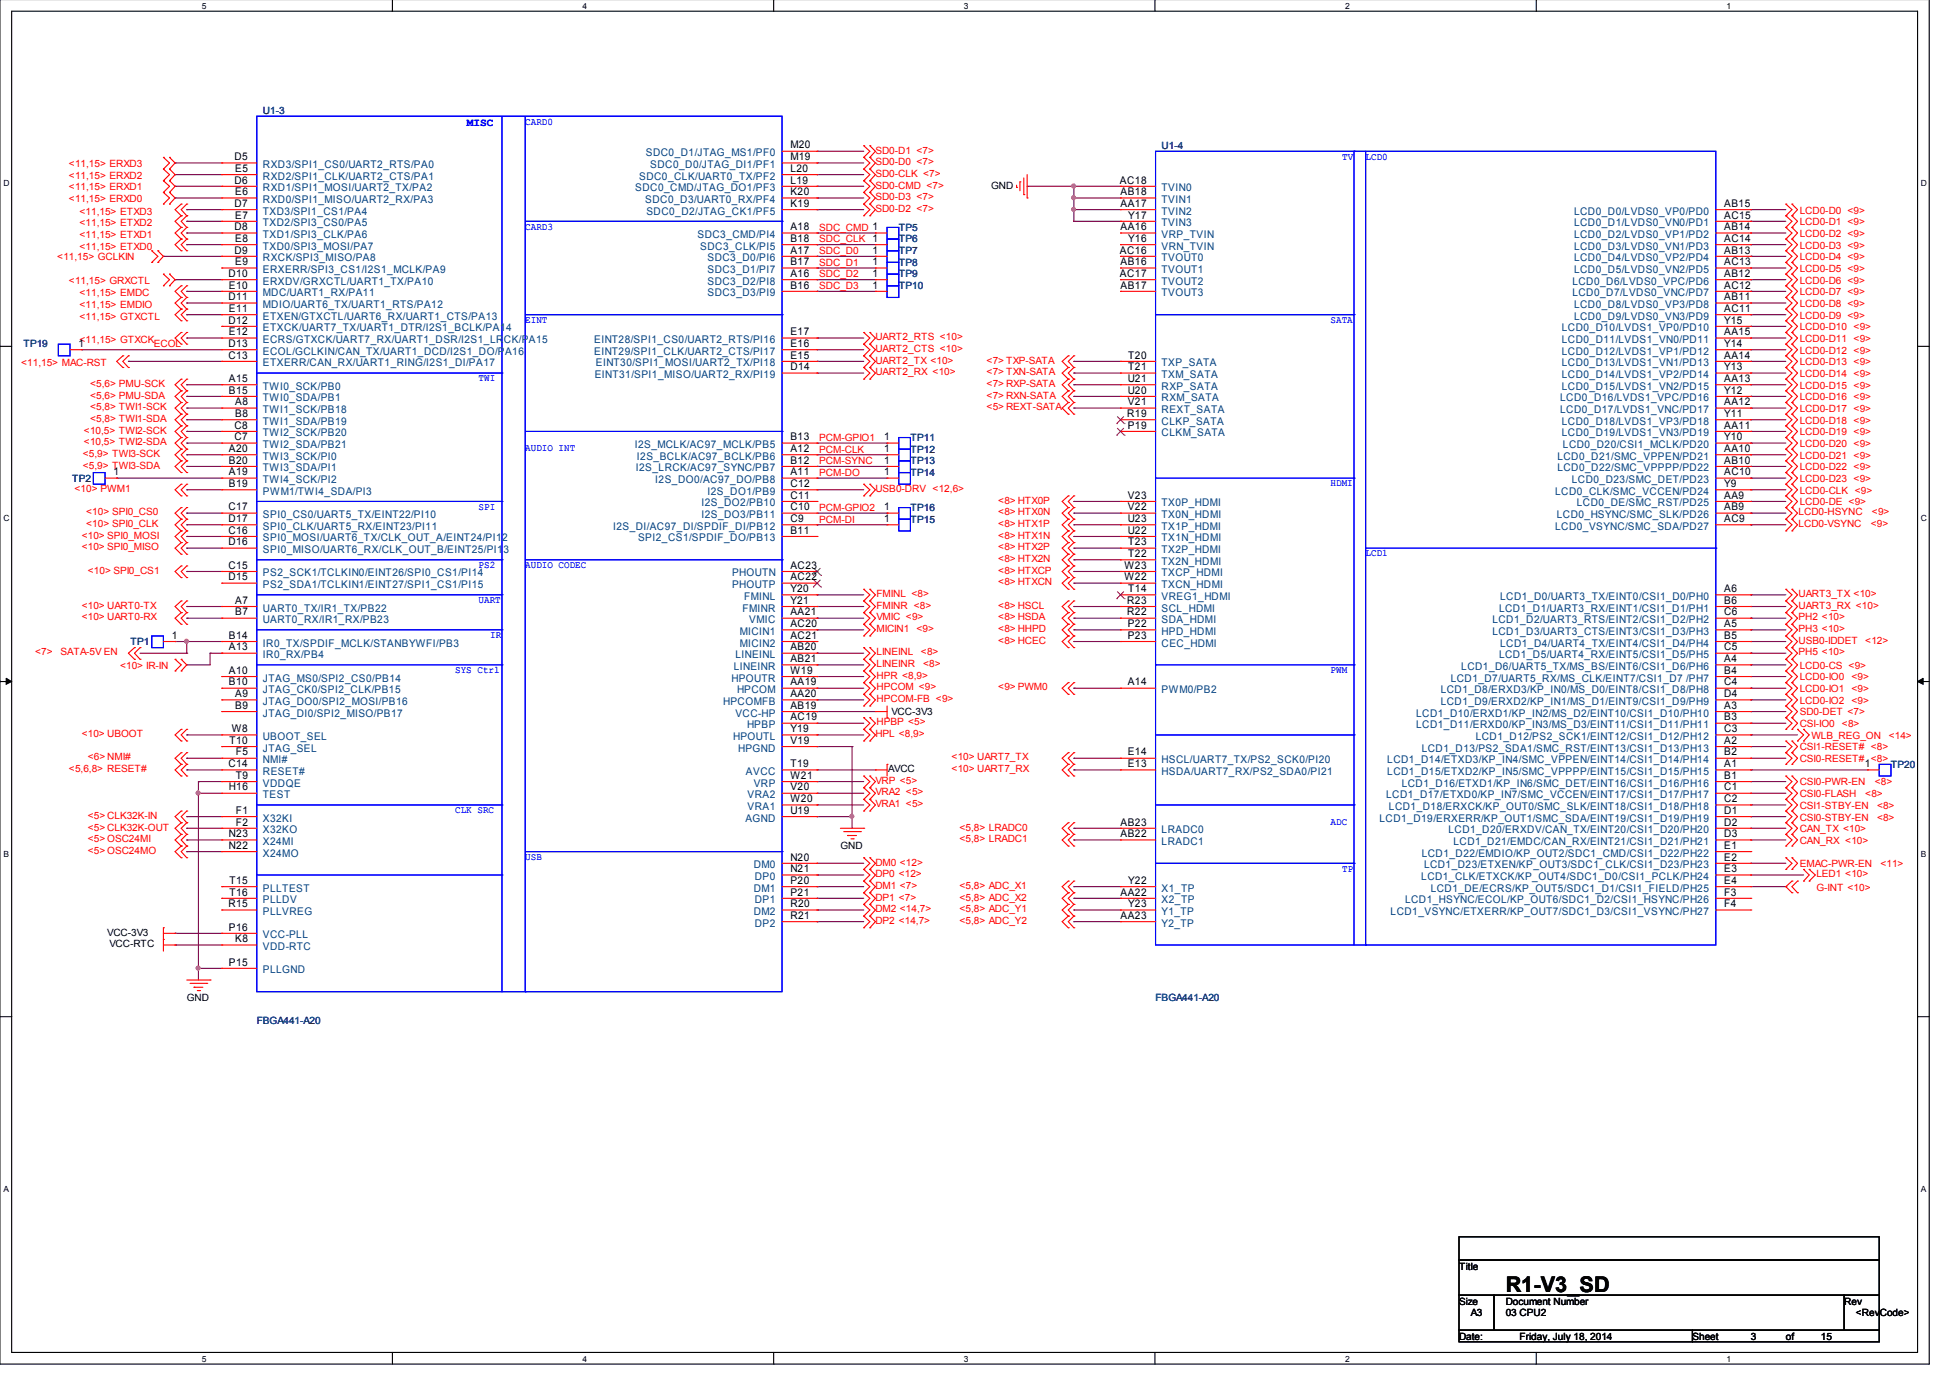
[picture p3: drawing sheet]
<svg xmlns="http://www.w3.org/2000/svg" width="297mm" height="210mm" viewBox="0 0 297 210" stroke-linecap="round" stroke-linejoin="round" font-family="sans-serif">
<defs><g id="words">
<text font-size="3.3" x="229.4" y="196.8">R1-V3_SD</text>
<text font-size="1.7" fill="#00f" x="71.1" y="19.1">MISC</text>
<g font-size="1.6" fill="#004080">
<text x="98.4" y="23.8">SDC0_D1/JTAG_MS1/PF0</text>
<text x="40" y="25.6">RXD3/SPI1_CS0/UART2_RTS/PA0</text>
<text x="40" y="27.4">RXD2/SPI1_CLK/UART2_CTS/PA1</text>
<text x="40" y="29.1">RXD1/SPI1_MOSI/UART2_TX/PA2</text>
<text x="96.8" y="29.1">SDC0_CMD/JTAG_DO1/PF3</text>
<text x="97.4" y="27.4">SDC0_CLK/UART0_TX/PF2</text>
<text x="99.1" y="25.6">SDC0_D0/JTAG_DI1/PF1</text>
<text x="177" y="29.1">TVIN0</text>
<text x="40" y="30.9">RXD0/SPI1_MISO/UART2_RX/PA3</text>
<text x="40" y="32.7">TXD3/SPI1_CS1/PA4</text>
<text x="40" y="34.5">TXD2/SPI3_CS0/PA5</text>
<text x="98.3" y="30.9">SDC0_D3/UART0_RX/PF4</text>
<text x="98.5" y="32.7">SDC0_D2/JTAG_CK1/PF5</text>
<text x="177" y="30.9">TVIN1</text>
<text x="177" y="32.7">TVIN2</text>
<text x="177" y="34.5">TVIN3</text>
<text x="239.8" y="32.7">LCD0_D0/LVDS0_VP0/PD0</text>
<text x="239.8" y="34.5">LCD0_D1/LVDS0_VN0/PD1</text>
<text x="40" y="36.3">TXD1/SPI3_CLK/PA6</text>
<text x="40" y="38">TXD0/SPI3_MOSI/PA7</text>
<text x="40" y="39.8">RXCK/SPI3_MISO/PA8</text>
<text x="40" y="41.6">ERXERR/SPI3_CS1/I2S1_MCLK/PA9</text>
<text x="106.3" y="36.3">SDC3_CMD/PI4</text>
<text x="106.7" y="38">SDC3_CLK/PI5</text>
<text x="107.8" y="39.8">SDC3_D0/PI6</text>
<text x="107.8" y="41.6">SDC3_D1/PI7</text>
<text x="177" y="36.3">VRP_TVIN</text>
<text x="177" y="38">VRN_TVIN</text>
<text x="177" y="39.8">TVOUT0</text>
<text x="177" y="41.6">TVOUT1</text>
<text x="239.8" y="36.3">LCD0_D2/LVDS0_VP1/PD2</text>
<text x="239.8" y="38">LCD0_D3/LVDS0_VN1/PD3</text>
<text x="239.8" y="39.8">LCD0_D4/LVDS0_VP2/PD4</text>
<text x="239.8" y="41.6">LCD0_D5/LVDS0_VN2/PD5</text>
<text x="40" y="43.4">ERXDV/GRXCTL/UART1_TX/PA10</text>
<text x="40" y="45.1">MDC/UART1_RX/PA11</text>
<text x="40" y="46.9">MDIO/UART6_TX/UART1_RTS/PA12</text>
<text x="107.8" y="43.4">SDC3_D2/PI8</text>
<text x="107.8" y="45.1">SDC3_D3/PI9</text>
<text x="177" y="43.4">TVOUT2</text>
<text x="177" y="45.1">TVOUT3</text>
<text x="239.5" y="43.4">LCD0_D6/LVDS0_VPC/PD6</text>
<text x="239.5" y="45.1">LCD0_D7/LVDS0_VNC/PD7</text>
<text x="239.8" y="46.9">LCD0_D8/LVDS0_VP3/PD8</text>
<text x="40" y="48.7">ETXEN/GTXCTL/UART6_RX/UART1_CTS/PA13</text>
<text x="40" y="50.5">ETXCK/UART7_TX/UART1_DTR/I2S1_BCLK/PA14</text>
<text x="40" y="52.3">ECRS/GTXCK/UART7_RX/UART1_DSR/I2S1_LRCK/PA15</text>
<text x="90.5" y="52.3">EINT28/SPI1_CS0/UART2_RTS/PI16</text>
<text x="237.9" y="50.5">LCD0_D10/LVDS1_VP0/PD10</text>
<text x="237.9" y="52.3">LCD0_D11/LVDS1_VN0/PD11</text>
<text x="239.8" y="48.7">LCD0_D9/LVDS0_VN3/PD9</text>
<text x="40" y="54">ECOL/GCLKIN/CAN_TX/UART1_DCD/I2S1_DO/PA16</text>
<text x="40" y="55.8">ETXERR/CAN_RX/UART1_RING/I2S1_DI/PA17</text>
<text x="40" y="59.4">TWI0_SCK/PB0</text>
<text x="90.5" y="54">EINT29/SPI1_CLK/UART2_CTS/PI17</text>
<text x="90.6" y="57.6">EINT31/SPI1_MISO/UART2_RX/PI19</text>
<text x="90.8" y="55.8">EINT30/SPI1_MOSI/UART2_TX/PI18</text>
<text x="177" y="55.8">TXP_SATA</text>
<text x="177" y="57.6">TXM_SATA</text>
<text x="177" y="59.4">RXP_SATA</text>
<text x="237.9" y="54">LCD0_D12/LVDS1_VP1/PD12</text>
<text x="237.9" y="55.8">LCD0_D13/LVDS1_VN1/PD13</text>
<text x="237.9" y="57.6">LCD0_D14/LVDS1_VP2/PD14</text>
<text x="237.9" y="59.4">LCD0_D15/LVDS1_VN2/PD15</text>
<text x="40" y="61.1">TWI0_SDA/PB1</text>
<text x="40" y="62.9">TWI1_SCK/PB18</text>
<text x="40" y="64.7">TWI1_SDA/PB19</text>
<text x="177" y="61.1">RXM_SATA</text>
<text x="177" y="62.9">REXT_SATA</text>
<text x="177" y="64.7">CLKP_SATA</text>
<text x="237.7" y="61.1">LCD0_D16/LVDS1_VPC/PD16</text>
<text x="237.7" y="62.9">LCD0_D17/LVDS1_VNC/PD17</text>
<text x="237.9" y="64.7">LCD0_D18/LVDS1_VP3/PD18</text>
<text x="40" y="66.5">TWI2_SCK/PB20</text>
<text x="40" y="68.3">TWI2_SDA/PB21</text>
<text x="40" y="70">TWI3_SCK/PI0</text>
<text x="40" y="71.8">TWI3_SDA/PI1</text>
<text x="96.7" y="68.3">I2S_MCLK/AC97_MCLK/PB5</text>
<text x="96.9" y="71.8">I2S_LRCK/AC97_SYNC/PB7</text>
<text x="97" y="70">I2S_BCLK/AC97_BCLK/PB6</text>
<text x="177" y="66.5">CLKM_SATA</text>
<text x="237.2" y="70">LCD0_D21/SMC_VPPEN/PD21</text>
<text x="237.2" y="71.8">LCD0_D22/SMC_VPPPP/PD22</text>
<text x="237.9" y="66.5">LCD0_D19/LVDS1_VN3/PD19</text>
<text x="238.1" y="68.3">LCD0_D20/CSI1_MCLK/PD20</text>
<text x="40" y="73.6">TWI4_SCK/PI2</text>
<text x="40" y="75.4">PWM1/TWI4_SDA/PI3</text>
<text x="99.8" y="73.6">I2S_DO0/AC97_DO/PB8</text>
<text x="106.8" y="77.1">I2S_DO2/PB10</text>
<text x="107.8" y="75.4">I2S_DO1/PB9</text>
<text x="177" y="77.1">TX0P_HDMI</text>
<text x="236.9" y="75.4">LCD0_CLK/SMC_VCCEN/PD24</text>
<text x="239.4" y="73.6">LCD0_D23/SMC_DET/PD23</text>
<text x="240.2" y="77.1">LCD0_DE/SMC_RST/PD25</text>
<text x="40" y="78.9">SPI0_CS0/UART5_TX/EINT22/PI10</text>
<text x="40" y="80.7">SPI0_CLK/UART5_RX/EINT23/PI11</text>
<text x="40" y="82.5">SPI0_MOSI/UART6_TX/CLK_OUT_A/EINT24/PI12</text>
<text x="93.4" y="80.7">I2S_DI/AC97_DI/SPDIF_DI/PB12</text>
<text x="97.2" y="82.5">SPI2_CS1/SPDIF_DO/PB13</text>
<text x="106.8" y="78.9">I2S_DO3/PB11</text>
<text x="177" y="78.9">TX0N_HDMI</text>
<text x="177" y="80.7">TX1P_HDMI</text>
<text x="177" y="82.5">TX1N_HDMI</text>
<text x="236.9" y="80.7">LCD0_VSYNC/SMC_SDA/PD27</text>
<text x="237.2" y="78.9">LCD0_HSYNC/SMC_SLK/PD26</text>
<text x="40" y="84.3">SPI0_MISO/UART6_RX/CLK_OUT_B/EINT25/PI13</text>
<text x="40" y="87.8">PS2_SCK1/TCLKIN0/EINT26/SPI0_CS1/PI14</text>
<text x="40" y="89.6">PS2_SDA1/TCLKIN1/EINT27/SPI1_CS1/PI15</text>
<text x="111.5" y="87.8">PHOUTN</text>
<text x="111.5" y="89.6">PHOUTP</text>
<text x="177" y="84.3">TX2P_HDMI</text>
<text x="177" y="86">TX2N_HDMI</text>
<text x="177" y="87.8">TXCP_HDMI</text>
<text x="177" y="89.6">TXCN_HDMI</text>
<text x="40" y="93.1">UART0_TX/IR1_TX/PB22</text>
<text x="40" y="94.9">UART0_RX/IR1_RX/PB23</text>
<text x="113.1" y="93.1">FMINR</text>
<text x="113.4" y="91.4">FMINL</text>
<text x="114.1" y="94.9">VMIC</text>
<text x="177" y="91.4">VREG1_HDMI</text>
<text x="177" y="93.1">SCL_HDMI</text>
<text x="177" y="94.9">SDA_HDMI</text>
<text x="227.3" y="94.9">LCD1_D2/UART3_RTS/EINT2/CSI1_D2/PH2</text>
<text x="228.3" y="93.1">LCD1_D1/UART3_RX/EINT1/CSI1_D1/PH1</text>
<text x="228.5" y="91.4">LCD1_D0/UART3_TX/EINT0/CSI1_D0/PH0</text>
<text x="40" y="98.5">IR0_TX/SPDIF_MCLK/STANBYWFI/PB3</text>
<text x="40" y="100.3">IR0_RX/PB4</text>
<text x="112" y="100.3">LINEINL</text>
<text x="112.7" y="96.7">MICIN1</text>
<text x="112.7" y="98.5">MICIN2</text>
<text x="177" y="96.7">HPD_HDMI</text>
<text x="177" y="98.5">CEC_HDMI</text>
<text x="227.3" y="96.7">LCD1_D3/UART3_CTS/EINT3/CSI1_D3/PH3</text>
<text x="228.3" y="100.3">LCD1_D5/UART4_RX/EINT5/CSI1_D5/PH5</text>
<text x="228.5" y="98.5">LCD1_D4/UART4_TX/EINT4/CSI1_D4/PH4</text>
<text x="40" y="103.8">JTAG_MS0/SPI2_CS0/PB14</text>
<text x="40" y="105.6">JTAG_CK0/SPI2_CLK/PB15</text>
<text x="40" y="107.4">JTAG_DO0/SPI2_MOSI/PB16</text>
<text x="110.2" y="107.4">HPCOMFB</text>
<text x="111.4" y="103.8">HPOUTR</text>
<text x="111.8" y="102">LINEINR</text>
<text x="112.3" y="105.6">HPCOM</text>
<text x="177" y="105.6">PWM0/PB2</text>
<text x="219.5" y="105.6">LCD1_D8/ERXD3/KP_IN0/MS_D0/EINT8/CSI1_D8/PH8</text>
<text x="219.5" y="107.4">LCD1_D9/ERXD2/KP_IN1/MS_D1/EINT9/CSI1_D9/PH9</text>
<text x="221" y="103.8">LCD1_D7/UART5_RX/MS_CLK/EINT7/CSI1_D7 /PH7</text>
<text x="222.6" y="102">LCD1_D6/UART5_TX/MS_BS/EINT6/CSI1_D6/PH6</text>
<text x="40" y="109.1">JTAG_DI0/SPI2_MISO/PB17</text>
<text x="40" y="112.7">UBOOT_SEL</text>
<text x="111.7" y="112.7">HPOUTL</text>
<text x="112" y="109.1">VCC-HP</text>
<text x="113.8" y="110.9">HPBP</text>
<text x="215.7" y="109.1">LCD1_D10/ERXD1/KP_IN2/MS_D2/EINT10/CSI1_D10/PH10</text>
<text x="215.7" y="110.9">LCD1_D11/ERXD0/KP_IN3/MS_D3/EINT11/CSI1_D11/PH11</text>
<text x="224.8" y="112.7">LCD1_D12/PS2_SCK1/EINT12/CSI1_D12/PH12</text>
<text x="40" y="114.5">JTAG_SEL</text>
<text x="40" y="119.8">VDDQE</text>
<text x="40" y="116.3">NMI#</text>
<text x="40" y="118">RESET#</text>
<text x="112.4" y="114.5">HPGND</text>
<text x="113.6" y="118">AVCC</text>
<text x="114.8" y="119.8">VRP</text>
<text x="177" y="116.3">HSCL/UART7_TX/PS2_SCK0/PI20</text>
<text x="177" y="118">HSDA/UART7_RX/PS2_SDA0/PI21</text>
<text x="211.3" y="116.3">LCD1_D14/ETXD3/KP_IN4/SMC_VPPEN/EINT14/CSI1_D14/PH14</text>
<text x="211.3" y="118">LCD1_D15/ETXD2/KP_IN5/SMC_VPPPP/EINT15/CSI1_D15/PH15</text>
<text x="213.5" y="119.8">LCD1_D16/ETXD1/KP_IN6/SMC_DET/EINT16/CSI1_D16/PH16</text>
<text x="216.6" y="114.5">LCD1_D13/PS2_SDA1/SMC_RST/EINT13/CSI1_D13/PH13</text>
<text x="40" y="121.6">TEST</text>
<text x="40" y="125.2">X32KI</text>
<text x="113.5" y="125.2">AGND</text>
<text x="113.9" y="123.4">VRA1</text>
<text x="113.9" y="121.6">VRA2</text>
<text x="210.1" y="125.2">LCD1_D19/ERXERR/KP_OUT1/SMC_SDA/EINT19/CSI1_D19/PH19</text>
<text x="211.2" y="121.6">LCD1_D17/ETXD0/KP_IN7/SMC_VCCEN/EINT17/CSI1_D17/PH17</text>
<text x="211.6" y="123.4">LCD1_D18/ERXCK/KP_OUT0/SMC_SLK/EINT18/CSI1_D18/PH18</text>
<text x="40" y="126.9">X32KO</text>
<text x="40" y="128.7">X24MI</text>
<text x="40" y="130.5">X24MO</text>
<text x="177" y="126.9">LRADC0</text>
<text x="177" y="128.7">LRADC1</text>
<text x="216.6" y="130.5">LCD1_D22/EMDIO/KP_OUT2/SDC1_CMD/CSI1_D22/PH22</text>
<text x="220.6" y="126.9">LCD1_D20/ERXDV/CAN_TX/EINT20/CSI1_D20/PH20</text>
<text x="221.4" y="128.7">LCD1_D21/EMDC/CAN_RX/EINT21/CSI1_D21/PH21</text>
<text x="40" y="135.8">PLLTEST</text>
<text x="40" y="137.6">PLLDV</text>
<text x="114.8" y="132.3">DM0</text>
<text x="114.8" y="135.8">DM1</text>
<text x="115" y="134">DP0</text>
<text x="115" y="137.6">DP1</text>
<text x="177" y="135.8">X1_TP</text>
<text x="177" y="137.6">X2_TP</text>
<text x="214" y="137.6">LCD1_HSYNC/ECOL/KP_OUT6/SDC1_D2/CSI1_HSYNC/PH26</text>
<text x="216.5" y="134">LCD1_CLK/ETXCK/KP_OUT4/SDC1_D0/CSI1_PCLK/PH24</text>
<text x="216.9" y="132.3">LCD1_D23/ETXEN/KP_OUT3/SDC1_CLK/CSI1_D23/PH23</text>
<text x="217.9" y="135.8">LCD1_DE/ECRS/KP_OUT5/SDC1_D1/CSI1_FIELD/PH25</text>
<text x="40" y="142.9">VCC-PLL</text>
<text x="40" y="139.4">PLLVREG</text>
<text x="114.8" y="139.4">DM2</text>
<text x="115" y="141.2">DP2</text>
<text x="177" y="139.4">Y1_TP</text>
<text x="177" y="141.2">Y2_TP</text>
<text x="211.8" y="139.4">LCD1_VSYNC/ETXERR/KP_OUT7/SDC1_D3/CSI1_VSYNC/PH27</text>
<text x="40" y="144.7">VDD-RTC</text>
<text x="40" y="148.3">PLLGND</text>
</g>
<g font-size="1.6">
<text x="120.4" y="22.6">M20</text>
<text x="35.7" y="24.4">D5</text>
<text x="35.7" y="28">D6</text>
<text x="35.8" y="26.2">E5</text>
<text x="35.8" y="29.7">E6</text>
<text x="120.4" y="24.4">M19</text>
<text x="120.4" y="26.2">L20</text>
<text x="120.4" y="28">L19</text>
<text x="120.4" y="29.7">K20</text>
<text x="170.6" y="28">AC18</text>
<text x="170.7" y="29.7">AB18</text>
<text x="35.7" y="31.5">D7</text>
<text x="35.7" y="35.1">D8</text>
<text x="35.8" y="33.3">E7</text>
<text x="120.4" y="31.5">K19</text>
<text x="120.4" y="35.1">A18</text>
<text x="170.7" y="31.5">AA17</text>
<text x="170.7" y="35.1">AA16</text>
<text x="171.9" y="33.3">Y17</text>
<text x="262.6" y="31.5">AB15</text>
<text x="262.6" y="33.3">AC15</text>
<text x="262.6" y="35.1">AB14</text>
<text x="35.7" y="38.6">D9</text>
<text x="35.8" y="36.8">E8</text>
<text x="35.8" y="40.4">E9</text>
<text x="120.4" y="36.8">B18</text>
<text x="120.4" y="38.6">A17</text>
<text x="120.4" y="40.4">B17</text>
<text x="132.9" y="38.6">1</text>
<text x="132.9" y="40.4">1</text>
<text x="170.6" y="38.6">AC16</text>
<text x="170.7" y="40.4">AB16</text>
<text x="171.9" y="36.8">Y16</text>
<text x="262.6" y="36.8">AC14</text>
<text x="262.6" y="38.6">AB13</text>
<text x="262.6" y="40.4">AC13</text>
<text x="34.8" y="42.2">D10</text>
<text x="34.8" y="45.7">D11</text>
<text x="34.9" y="44">E10</text>
<text x="34.9" y="47.5">E11</text>
<text x="120.4" y="42.2">A16</text>
<text x="120.4" y="44">B16</text>
<text x="132.9" y="44">1</text>
<text x="132.9" y="42.2">1</text>
<text x="170.6" y="42.2">AC17</text>
<text x="170.7" y="44">AB17</text>
<text x="262.6" y="42.2">AB12</text>
<text x="262.6" y="44">AC12</text>
<text x="262.6" y="45.7">AB11</text>
<text x="262.6" y="47.5">AC11</text>
<text x="11.9" y="52.8">1</text>
<text x="34.8" y="49.3">D12</text>
<text x="34.8" y="52.8">D13</text>
<text x="34.9" y="51.1">E12</text>
<text x="120.4" y="51.1">E17</text>
<text x="120.4" y="52.8">E16</text>
<text x="262.6" y="49.3">Y15</text>
<text x="262.6" y="51.1">AA15</text>
<text x="262.6" y="52.8">Y14</text>
<text x="34.8" y="54.6">C13</text>
<text x="34.9" y="58.2">A15</text>
<text x="34.9" y="60">B15</text>
<text x="120.4" y="54.6">E15</text>
<text x="120.4" y="56.4">D14</text>
<text x="171.8" y="58.2">U21</text>
<text x="171.8" y="60">U20</text>
<text x="171.9" y="54.6">T20</text>
<text x="171.9" y="56.4">T21</text>
<text x="262.6" y="54.6">AA14</text>
<text x="262.6" y="56.4">Y13</text>
<text x="262.6" y="58.2">AA13</text>
<text x="262.6" y="60">Y12</text>
<text x="35.7" y="65.3">C8</text>
<text x="35.8" y="61.7">A8</text>
<text x="35.8" y="63.5">B8</text>
<text x="171.7" y="63.5">R19</text>
<text x="171.8" y="61.7">V21</text>
<text x="171.8" y="65.3">P19</text>
<text x="262.6" y="61.7">AA12</text>
<text x="262.6" y="63.5">Y11</text>
<text x="262.6" y="65.3">AA11</text>
<text x="34.9" y="68.8">A20</text>
<text x="34.9" y="70.6">B20</text>
<text x="35.7" y="67.1">C7</text>
<text x="120.4" y="67.1">B13</text>
<text x="120.4" y="68.8">A12</text>
<text x="120.4" y="70.6">B12</text>
<text x="134.7" y="67.1">1</text>
<text x="134.7" y="68.8">1</text>
<text x="134.7" y="70.6">1</text>
<text x="262.6" y="67.1">Y10</text>
<text x="262.6" y="68.8">AA10</text>
<text x="262.6" y="70.6">AB10</text>
<text x="17.3" y="72.4">1</text>
<text x="34.8" y="77.7">C17</text>
<text x="34.9" y="72.4">A19</text>
<text x="34.9" y="74.2">B19</text>
<text x="120.4" y="72.4">A11</text>
<text x="120.4" y="74.2">C12</text>
<text x="120.4" y="76">C11</text>
<text x="120.4" y="77.7">C10</text>
<text x="134.7" y="77.7">1</text>
<text x="134.7" y="72.4">1</text>
<text x="171.8" y="76">V23</text>
<text x="171.8" y="77.7">V22</text>
<text x="262.6" y="72.4">AC10</text>
<text x="262.6" y="74.2">Y9</text>
<text x="262.6" y="76">AA9</text>
<text x="262.6" y="77.7">AB9</text>
<text x="34.8" y="79.5">D17</text>
<text x="34.8" y="81.3">C16</text>
<text x="34.8" y="83.1">D16</text>
<text x="120.4" y="79.5">C9</text>
<text x="120.4" y="81.3">B11</text>
<text x="134.7" y="79.5">1</text>
<text x="171.8" y="79.5">U23</text>
<text x="171.8" y="81.3">U22</text>
<text x="171.9" y="83.1">T23</text>
<text x="262.6" y="79.5">AC9</text>
<text x="34.8" y="86.6">C15</text>
<text x="34.8" y="88.4">D15</text>
<text x="120.4" y="86.6">AC23</text>
<text x="120.4" y="88.4">AC22</text>
<text x="171.3" y="86.6">W23</text>
<text x="171.3" y="88.4">W22</text>
<text x="171.9" y="84.9">T22</text>
<text x="35.8" y="92">A7</text>
<text x="35.8" y="93.7">B7</text>
<text x="120.4" y="90.2">Y20</text>
<text x="120.4" y="92">Y21</text>
<text x="120.4" y="93.7">AA21</text>
<text x="120.4" y="95.5">AC20</text>
<text x="171.7" y="92">R23</text>
<text x="171.7" y="93.7">R22</text>
<text x="171.8" y="95.5">P22</text>
<text x="171.9" y="90.2">T14</text>
<text x="262.6" y="90.2">A6</text>
<text x="262.6" y="92">B6</text>
<text x="262.6" y="93.7">C6</text>
<text x="262.6" y="95.5">A5</text>
<text x="26.2" y="97.3">1</text>
<text x="34.9" y="97.3">B14</text>
<text x="34.9" y="99.1">A13</text>
<text x="120.4" y="97.3">AC21</text>
<text x="120.4" y="99.1">AB20</text>
<text x="120.4" y="100.9">AB21</text>
<text x="171.8" y="97.3">P23</text>
<text x="262.6" y="97.3">B5</text>
<text x="262.6" y="99.1">C5</text>
<text x="262.6" y="100.9">A4</text>
<text x="34.9" y="102.6">A10</text>
<text x="34.9" y="104.4">B10</text>
<text x="35.8" y="106.2">A9</text>
<text x="35.8" y="108">B9</text>
<text x="120.4" y="102.6">W19</text>
<text x="120.4" y="104.4">AA19</text>
<text x="120.4" y="106.2">AA20</text>
<text x="120.4" y="108">AB19</text>
<text x="171.8" y="104.4">A14</text>
<text x="262.6" y="102.6">B4</text>
<text x="262.6" y="104.4">C4</text>
<text x="262.6" y="106.2">D4</text>
<text x="262.6" y="108">A3</text>
<text x="35" y="113.3">T10</text>
<text x="35.3" y="111.5">W8</text>
<text x="120.4" y="109.7">AC19</text>
<text x="120.4" y="111.5">Y19</text>
<text x="120.4" y="113.3">V19</text>
<text x="262.6" y="109.7">B3</text>
<text x="262.6" y="111.5">C3</text>
<text x="262.6" y="113.3">A2</text>
<text x="34.8" y="116.9">C14</text>
<text x="35.9" y="118.6">T9</text>
<text x="35.9" y="115.1">F5</text>
<text x="120.4" y="116.9">T19</text>
<text x="120.4" y="118.6">W21</text>
<text x="171.8" y="115.1">E14</text>
<text x="171.8" y="116.9">E13</text>
<text x="262.6" y="115.1">B2</text>
<text x="262.6" y="116.9">A1</text>
<text x="262.6" y="118.6">B1</text>
<text x="284.1" y="116.9">1</text>
<text x="34.9" y="120.4">H16</text>
<text x="35.9" y="124">F1</text>
<text x="35.9" y="125.7">F2</text>
<text x="120.4" y="122.2">W20</text>
<text x="120.4" y="120.4">V20</text>
<text x="120.4" y="124">U19</text>
<text x="170.7" y="125.7">AB23</text>
<text x="262.6" y="120.4">C1</text>
<text x="262.6" y="122.2">C2</text>
<text x="262.6" y="124">D1</text>
<text x="262.6" y="125.7">D2</text>
<text x="34.9" y="127.5">N23</text>
<text x="34.9" y="129.3">N22</text>
<text x="120.4" y="131.1">N20</text>
<text x="170.7" y="127.5">AB22</text>
<text x="262.6" y="127.5">D3</text>
<text x="262.6" y="129.3">E1</text>
<text x="262.6" y="131.1">E2</text>
<text x="35" y="134.6">T15</text>
<text x="35" y="136.4">T16</text>
<text x="120.4" y="132.9">N21</text>
<text x="120.4" y="134.6">P20</text>
<text x="120.4" y="136.4">P21</text>
<text x="170.7" y="136.4">AA22</text>
<text x="171.9" y="134.6">Y22</text>
<text x="262.6" y="132.9">E3</text>
<text x="262.6" y="134.6">E4</text>
<text x="262.6" y="136.4">F3</text>
<text x="34.8" y="138.2">R15</text>
<text x="34.9" y="141.7">P16</text>
<text x="35.8" y="143.5">K8</text>
<text x="120.4" y="138.2">R20</text>
<text x="120.4" y="140">R21</text>
<text x="170.7" y="140">AA23</text>
<text x="171.9" y="138.2">Y23</text>
<text x="262.6" y="138.2">F4</text>
<text x="34.9" y="147.1">P15</text>
</g>
<g font-size="1.5" fill="#000080">
<text x="40" y="17.4">U1-3</text>
<text x="177" y="22.7">U1-4</text>
<text x="136.9" y="35.2">TP5</text>
<text x="136.9" y="36.9">TP6</text>
<text x="136.9" y="38.7">TP7</text>
<text x="136.9" y="40.5">TP8</text>
<text x="136.9" y="44">TP10</text>
<text x="136.9" y="42.3">TP9</text>
<text x="3.6" y="52.9">TP19</text>
<text x="138.7" y="67.2">TP11</text>
<text x="138.7" y="68.9">TP12</text>
<text x="138.7" y="70.7">TP13</text>
<text x="11" y="73.4">TP2</text>
<text x="138.7" y="77.8">TP16</text>
<text x="138.7" y="72.5">TP14</text>
<text x="138.7" y="79.6">TP15</text>
<text x="19.9" y="98.3">TP1</text>
<text x="288" y="116.9">TP20</text>
<text x="176" y="152.5">FBGA441-A20</text>
<text x="39.1" y="156.1">FBGA441-A20</text>
</g>
<g font-size="1.5" fill="#00f">
<text x="80" y="19">CARD0</text>
<text x="204.5" y="24.3">TV</text>
<text x="208" y="24.3">LCD0</text>
<text x="80" y="35">CARD3</text>
<text x="80" y="49.2">EINT</text>
<text x="202.7" y="49.2">SATA</text>
<text x="72.9" y="58.1">TWI</text>
<text x="80" y="68.8">AUDIO INT</text>
<text x="72.9" y="77.7">SPI</text>
<text x="202.7" y="74.1">HDMI</text>
<text x="72.9" y="86.5">PS2</text>
<text x="80" y="86.5">AUDIO CODEC</text>
<text x="208" y="84.8">LCD1</text>
<text x="72.9" y="91.9">UART</text>
<text x="74.7" y="97.2">IR</text>
<text x="69.3" y="102.5">SYS Ctrl</text>
<text x="202.7" y="102.5">PWM</text>
<text x="69.3" y="123.9">CLK SRC</text>
<text x="202.7" y="125.7">ADC</text>
<text x="80" y="131">USB</text>
<text x="204.5" y="132.8">TP</text>
</g>
<g font-size="1.5" fill="#f00">
<text x="133.3" y="23.4">SD0-D1 &lt;7&gt;</text>
<text x="10.5" y="29">&lt;11,15&gt; ERXD1</text>
<text x="10.5" y="27.2">&lt;11,15&gt; ERXD2</text>
<text x="10.5" y="25.4">&lt;11,15&gt; ERXD3</text>
<text x="133.3" y="25.2">SD0-D0 &lt;7&gt;</text>
<text x="133.3" y="26.9">SD0-CLK &lt;7&gt;</text>
<text x="133.3" y="28.7">SD0-CMD &lt;7&gt;</text>
<text x="10.5" y="30.7">&lt;11,15&gt; ERXD0</text>
<text x="12.1" y="32.7">&lt;11,15&gt; ETXD3</text>
<text x="12.1" y="34.5">&lt;11,15&gt; ETXD2</text>
<text x="124.8" y="35.2">SDC_CMD 1</text>
<text x="133.3" y="30.5">SD0-D3 &lt;7&gt;</text>
<text x="133.3" y="32.3">SD0-D2 &lt;7&gt;</text>
<text x="274.2" y="32.5">LCD0-D0 &lt;9&gt;</text>
<text x="274.2" y="34.3">LCD0-D1 &lt;9&gt;</text>
<text x="8.7" y="39.6">&lt;11,15&gt; GCLKIN</text>
<text x="12.1" y="38">&lt;11,15&gt; ETXD0</text>
<text x="12.1" y="36.3">&lt;11,15&gt; ETXD1</text>
<text x="124.8" y="36.9">SDC_CLK 1</text>
<text x="124.8" y="38.7">SDC_D0</text>
<text x="124.8" y="40.5">SDC_D1</text>
<text x="274.2" y="36.1">LCD0-D2 &lt;9&gt;</text>
<text x="274.2" y="37.9">LCD0-D3 &lt;9&gt;</text>
<text x="274.2" y="39.6">LCD0-D4 &lt;9&gt;</text>
<text x="274.2" y="41.4">LCD0-D5 &lt;9&gt;</text>
<text x="10.5" y="43.2">&lt;11,15&gt; GRXCTL</text>
<text x="12.1" y="45.1">&lt;11,15&gt; EMDC</text>
<text x="12.1" y="46.9">&lt;11,15&gt; EMDIO</text>
<text x="124.8" y="42.3">SDC_D2</text>
<text x="124.8" y="44">SDC_D3</text>
<text x="274.2" y="43.2">LCD0-D6 &lt;9&gt;</text>
<text x="274.2" y="45">LCD0-D7 &lt;9&gt;</text>
<text x="274.2" y="46.8">LCD0-D8 &lt;9&gt;</text>
<text x="12.1" y="48.7">&lt;11,15&gt; GTXCTL</text>
<text x="12.1" y="52.3">&lt;11,15&gt; GTXCK</text>
<text x="23.5" y="52.9">ECOL</text>
<text x="133.3" y="53.6">UART2_CTS &lt;10&gt;</text>
<text x="133.3" y="51.8">UART2_RTS &lt;10&gt;</text>
<text x="274.2" y="48.5">LCD0-D9 &lt;9&gt;</text>
<text x="274.2" y="50.3">LCD0-D10 &lt;9&gt;</text>
<text x="274.2" y="52.1">LCD0-D11 &lt;9&gt;</text>
<text x="274.2" y="53.9">LCD0-D12 &lt;9&gt;</text>
<text x="3.2" y="55.8">&lt;11,15&gt; MAC-RST</text>
<text x="13.7" y="58.9">&lt;5,6&gt; PMU-SCK</text>
<text x="133.3" y="57.2">UART2_RX &lt;10&gt;</text>
<text x="133.3" y="55.4">UART2_TX &lt;10&gt;</text>
<text x="150.3" y="55.4">&lt;7&gt; TXP-SATA</text>
<text x="150.3" y="57.2">&lt;7&gt; TXN-SATA</text>
<text x="150.3" y="58.9">&lt;7&gt; RXP-SATA</text>
<text x="274.2" y="55.6">LCD0-D13 &lt;9&gt;</text>
<text x="274.2" y="57.4">LCD0-D14 &lt;9&gt;</text>
<text x="274.2" y="59.2">LCD0-D15 &lt;9&gt;</text>
<text x="13.7" y="62.5">&lt;5,8&gt; TWI1-SCK</text>
<text x="13.7" y="64.3">&lt;5,8&gt; TWI1-SDA</text>
<text x="13.7" y="60.7">&lt;5,6&gt; PMU-SDA</text>
<text x="150.3" y="60.7">&lt;7&gt; RXN-SATA</text>
<text x="150.3" y="62.5">&lt;5&gt; REXT-SATA</text>
<text x="274.2" y="61">LCD0-D16 &lt;9&gt;</text>
<text x="274.2" y="62.8">LCD0-D17 &lt;9&gt;</text>
<text x="274.2" y="64.5">LCD0-D18 &lt;9&gt;</text>
<text x="12.6" y="71.4">&lt;5,9&gt; TWI3-SDA</text>
<text x="12.6" y="69.6">&lt;5,9&gt; TWI3-SCK</text>
<text x="12.8" y="66.1">&lt;10,5&gt; TWI2-SCK</text>
<text x="12.8" y="67.8">&lt;10,5&gt; TWI2-SDA</text>
<text x="124.8" y="68.9">PCM-CLK</text>
<text x="124.8" y="70.7">PCM-SYNC</text>
<text x="124.8" y="67.2">PCM-GPIO1</text>
<text x="274.2" y="66.3">LCD0-D19 &lt;9&gt;</text>
<text x="274.2" y="68.1">LCD0-D20 &lt;9&gt;</text>
<text x="274.2" y="69.9">LCD0-D21 &lt;9&gt;</text>
<text x="274.2" y="71.6">LCD0-D22 &lt;9&gt;</text>
<text x="11.3" y="74.9">&lt;10&gt; PWM1</text>
<text x="124.8" y="72.5">PCM-DO</text>
<text x="124.8" y="77.8">PCM-GPIO2</text>
<text x="133.3" y="74.9">USB0-DRV &lt;12,6&gt;</text>
<text x="152.1" y="76.7">&lt;8&gt; HTX0P</text>
<text x="274.2" y="73.4">LCD0-D23 &lt;9&gt;</text>
<text x="274.2" y="75.2">LCD0-CLK &lt;9&gt;</text>
<text x="274.2" y="77">LCD0-DE &lt;9&gt;</text>
<text x="12.4" y="82.1">&lt;10&gt; SPI0_MOSI</text>
<text x="12.4" y="83.8">&lt;10&gt; SPI0_MISO</text>
<text x="13.1" y="78.5">&lt;10&gt; SPI0_CS0</text>
<text x="13.1" y="80.3">&lt;10&gt; SPI0_CLK</text>
<text x="124.8" y="79.6">PCM-DI</text>
<text x="152.1" y="78.5">&lt;8&gt; HTX0N</text>
<text x="152.1" y="80.3">&lt;8&gt; HTX1P</text>
<text x="152.1" y="82.1">&lt;8&gt; HTX1N</text>
<text x="152.1" y="83.8">&lt;8&gt; HTX2P</text>
<text x="274" y="78.5">LCD0-HSYNC</text>
<text x="274" y="80.3">LCD0-VSYNC</text>
<text x="285" y="80.3">&lt;9&gt;</text>
<text x="285.2" y="78.5">&lt;9&gt;</text>
<text x="13.4" y="87.4">&lt;10&gt; SPI0_CS1</text>
<text x="152.1" y="85.6">&lt;8&gt; HTX2N</text>
<text x="152.1" y="87.4">&lt;8&gt; HTXCP</text>
<text x="152.1" y="89.2">&lt;8&gt; HTXCN</text>
<text x="12.4" y="92.7">&lt;10&gt; UART0-TX</text>
<text x="12.4" y="94.5">&lt;10&gt; UART0-RX</text>
<text x="133.5" y="94.5">VMIC &lt;9&gt;</text>
<text x="133.5" y="90.9">FMINL &lt;8&gt;</text>
<text x="133.5" y="92.7">FMINR &lt;8&gt;</text>
<text x="152.1" y="92.7">&lt;8&gt; HSCL</text>
<text x="152.1" y="94.5">&lt;8&gt; HSDA</text>
<text x="274" y="90.9">UART3_TX &lt;10&gt;</text>
<text x="274" y="92.7">UART3_RX &lt;10&gt;</text>
<text x="274" y="94.5">PH2 &lt;10&gt;</text>
<text x="5.3" y="99.8">&lt;7&gt;</text>
<text x="9.2" y="99.8">SATA-5V EN</text>
<text x="18.3" y="101.9">&lt;10&gt; IR-IN</text>
<text x="133.5" y="96.3">MICIN1</text>
<text x="133.5" y="99.8">LINEINL</text>
<text x="133.5" y="101.6">LINEINR</text>
<text x="139.6" y="96.3">&lt;9&gt;</text>
<text x="140.3" y="99.8">&lt;8&gt;</text>
<text x="140.6" y="101.6">&lt;8&gt;</text>
<text x="152.1" y="96.3">&lt;8&gt; HHPD</text>
<text x="152.1" y="98.1">&lt;8&gt; HCEC</text>
<text x="274" y="96.3">PH3 &lt;10&gt;</text>
<text x="274" y="98.1">USB0-IDDET</text>
<text x="274" y="99.8">PH5 &lt;10&gt;</text>
<text x="274.2" y="101.9">LCD0-CS &lt;9&gt;</text>
<text x="284.1" y="98.1">&lt;12&gt;</text>
<text x="133.5" y="105.2">HPCOM &lt;9&gt;</text>
<text x="133.5" y="106.9">HPCOM-FB &lt;9&gt;</text>
<text x="133.5" y="103.4">HPR &lt;8,9&gt;</text>
<text x="152.1" y="105.2">&lt;9&gt; PWM0</text>
<text x="274.2" y="103.6">LCD0-IO0</text>
<text x="274.2" y="105.4">LCD0-IO1</text>
<text x="274.2" y="107.2">LCD0-IO2</text>
<text x="282" y="103.6">&lt;9&gt;</text>
<text x="282" y="105.4">&lt;9&gt;</text>
<text x="282" y="107.2">&lt;9&gt;</text>
<text x="12.4" y="112.3">&lt;10&gt; UBOOT</text>
<text x="133.3" y="112.3">HPL &lt;8,9&gt;</text>
<text x="133.5" y="110.5">HPBP &lt;5&gt;</text>
<text x="274.2" y="109">SD0-DET &lt;7&gt;</text>
<text x="274.2" y="110.8">CSI-IO0</text>
<text x="275.9" y="112.5">WLB_REG_ON</text>
<text x="280.6" y="110.8">&lt;8&gt;</text>
<text x="287.7" y="112.5">&lt;14&gt;</text>
<text x="10.5" y="117.6">&lt;5,6,8&gt; RESET#</text>
<text x="13.4" y="115.8">&lt;6&gt; NMI#</text>
<text x="133.3" y="119.4">VRP &lt;5&gt;</text>
<text x="144.9" y="115.8">&lt;10&gt; UART7_TX</text>
<text x="144.9" y="117.6">&lt;10&gt; UART7_RX</text>
<text x="274.2" y="114.3">CSI1-RESET# &lt;8&gt;</text>
<text x="274.2" y="116.1">CSI0-RESET# &lt;8&gt;</text>
<text x="274.2" y="119.6">CSI0-PWR-EN</text>
<text x="285.6" y="119.6">&lt;8&gt;</text>
<text x="13.4" y="124.7">&lt;5&gt; CLK32K-IN</text>
<text x="133.3" y="123">VRA1 &lt;5&gt;</text>
<text x="133.3" y="121.2">VRA2 &lt;5&gt;</text>
<text x="274.2" y="121.4">CSI0-FLASH</text>
<text x="274.2" y="123.2">CSI1-STBY-EN</text>
<text x="274.2" y="125">CSI0-STBY-EN</text>
<text x="284.1" y="121.4">&lt;8&gt;</text>
<text x="285.9" y="123.2">&lt;8&gt;</text>
<text x="285.9" y="125">&lt;8&gt;</text>
<text x="13.4" y="126.5">&lt;5&gt; CLK32K-OUT</text>
<text x="13.4" y="128.3">&lt;5&gt; OSC24MI</text>
<text x="13.4" y="130.1">&lt;5&gt; OSC24MO</text>
<text x="133.3" y="131.8">DM0 &lt;12&gt;</text>
<text x="146.1" y="126.5">&lt;5,8&gt; LRADC0</text>
<text x="146.1" y="128.3">&lt;5,8&gt; LRADC1</text>
<text x="274.2" y="126.8">CAN_TX &lt;10&gt;</text>
<text x="274.2" y="128.5">CAN_RX &lt;10&gt;</text>
<text x="133.3" y="133.6">DP0 &lt;12&gt;</text>
<text x="133.3" y="135.4">DM1 &lt;7&gt;</text>
<text x="133.3" y="137.2">DP1 &lt;7&gt;</text>
<text x="146.1" y="135.4">&lt;5,8&gt; ADC_X1</text>
<text x="146.1" y="137.2">&lt;5,8&gt; ADC_X2</text>
<text x="274.2" y="132.1">EMAC-PWR-EN</text>
<text x="276.7" y="133.6">LED1 &lt;10&gt;</text>
<text x="276.7" y="135.7">G-INT &lt;10&gt;</text>
<text x="286.4" y="132.1">&lt;11&gt;</text>
<text x="133.3" y="139">DM2 &lt;14,7&gt;</text>
<text x="133.3" y="140.7">DP2 &lt;14,7&gt;</text>
<text x="146.1" y="139">&lt;5,8&gt; ADC_Y1</text>
<text x="146.1" y="140.7">&lt;5,8&gt; ADC_Y2</text>
</g>
<g font-size="1.5">
<text x="151" y="28.7">GND</text>
<text x="135.8" y="109">VCC-3V3</text>
<text x="135.3" y="117.6">AVCC</text>
<text x="128" y="129.4">GND</text>
<text x="16.3" y="142.5">VCC-3V3</text>
<text x="16.7" y="144.3">VCC-RTC</text>
<text x="28.4" y="152.5">GND</text>
<text x="222.2" y="193.4">Title</text>
<text x="222.2" y="198.7">Size</text>
<text x="224" y="200.5">A3</text>
<text x="229.4" y="198.7">Document Number</text>
<text x="229.4" y="200.5">03 CPU2</text>
<text x="280.9" y="198.7">Rev</text>
<text x="282.7" y="200.5">&lt;RevCode&gt;</text>
<text x="222.2" y="204.1">Date:</text>
<text x="231.5" y="204.1">Friday, July 18, 2014</text>
<text x="257.8" y="204.1">Sheet</text>
<text x="266.7" y="204.1">3</text>
<text x="272" y="204.1">of</text>
<text x="277.4" y="204.1">15</text>
</g>
<g font-size="1.3">
<text x="30.7" y="1.4">5</text>
<text x="88.7" y="1.4">4</text>
<text x="146.8" y="1.4">3</text>
<text x="204.9" y="1.4">2</text>
<text x="263" y="1.4">1</text>
<text x=".5" y="28.4">D</text>
<text x="292.6" y="28.4">D</text>
<text x=".5" y="79.4">C</text>
<text x="292.6" y="79.4">C</text>
<text x=".5" y="130.5">B</text>
<text x="292.6" y="130.5">B</text>
<text x=".5" y="181.5">A</text>
<text x="292.6" y="181.5">A</text>
<text x="30.7" y="207.4">5</text>
<text x="88.7" y="207.4">4</text>
<text x="146.8" y="207.4">3</text>
<text x="204.9" y="207.4">2</text>
<text x="263" y="207.4">1</text>
</g>
</g></defs>
<path d="M0 -.1v207.9h293.9v-207.9M1.8 1.7h290.3v204.3h-290.3z" fill="none" stroke="#000" stroke-width=".17"/>
<g fill="#fff">
<path d="M30.7 .2h.6v1.3h-.6z"/>
<path d="M30.7 206.3h.6v1.3h-.6z"/>
</g>
<path d="M59.8 -.1v1.8M59.8 206v1.8" fill="none" stroke="#000" stroke-width=".17"/>
<g fill="#fff">
<path d="M88.7 .2h.6v1.3h-.6z"/>
<path d="M88.7 206.3h.6v1.3h-.6z"/>
</g>
<path d="M117.9 -.1v1.8M117.9 206v1.8" fill="none" stroke="#000" stroke-width=".17"/>
<g fill="#fff">
<path d="M146.8 .2h.6v1.3h-.6z"/>
<path d="M146.8 206.3h.6v1.3h-.6z"/>
</g>
<path d="M175.9 -.1v1.8M175.9 206v1.8" fill="none" stroke="#000" stroke-width=".17"/>
<g fill="#fff">
<path d="M204.9 .2h.6v1.3h-.6z"/>
<path d="M204.9 206.3h.6v1.3h-.6z"/>
</g>
<path d="M234 -.1v1.8M234 206v1.8" fill="none" stroke="#000" stroke-width=".17"/>
<g fill="#fff">
<path d="M263 .2h.6v1.3h-.6z"/>
<path d="M263 206.3h.6v1.3h-.6z"/>
<path d="M.5 27.2h.9v1.3h-.9z"/>
<path d="M292.6 27.2h.9v1.3h-.9z"/>
<path d="M.5 78.2h.9v1.4h-.9z"/>
<path d="M292.6 78.2h.9v1.4h-.9z"/>
</g>
<path d="M0 52.8h1.8M292.1 52.8h1.8" fill="none" stroke="#000" stroke-width=".17"/>
<g fill="#fff">
<path d="M.5 129.3h.8v1.4h-.8z"/>
<path d="M292.6 129.3h.8v1.4h-.8z"/>
</g>
<path d="M0 103.8h1.8M292.1 103.8h1.8" fill="none" stroke="#000" stroke-width=".17"/>
<path d="M.9 103.3l.9 .5-.9 .4zM292.1 103.8l.8-.5v.9z" fill="#000" stroke="#000" stroke-width=".15"/>
<g fill="#fff">
<path d="M.5 180.4h.7v1.3h-.7z"/>
<path d="M292.6 180.4h.7v1.3h-.7z"/>
</g>
<path d="M0 154.9h1.8M292.1 154.9h1.8M222.2 188.4h64.1v3.6h-64.1zM222.2 192h64.1v5.3h-64.1zM222.2 197.3h5.4v5.3h-5.4zM227.6 197.3h53.3v5.3h-53.3zM280.9 197.3h5.4v5.3h-5.4zM222.2 202.6h35.6v1.8h-35.6zM257.8 202.6h28.5v1.8h-28.5z" fill="none" stroke="#000" stroke-width=".17"/>
<g fill="none" stroke="#800040" stroke-width=".17">
<path d="M24.9 39h.1M24.9 39h8.9M26.7 24.8h.1M26.7 26.6h.1M26.7 28.4h.1M26.7 30.2h.1M26.7 24.8h7.1M26.7 30.2h7.1M26.7 26.6h7.1M26.7 28.4h7.1M28.4 37.3h.1M28.4 31.9h.1"/>
<path d="M28.4 33.7h.1M28.4 35.5h.1M28.4 37.3h5.4M28.4 31.9h5.4M28.4 33.7h5.4M28.4 35.5h5.4M124.5 30.2h.1M124.5 31.9h.1M124.5 23h.1M124.5 24.8h.1M124.5 26.6h.1M124.5 28.4h.1"/>
<path d="M124.5 35.5h.1M124.5 37.3h.1M124.5 39h.1M124.5 37.3h8.8M124.5 24.8h7.1M124.5 30.2h7.1M124.5 31.9h7.1M124.5 23h7.1M124.5 26.6h7.1M124.5 28.4h7.1M124.5 39h8.8M124.5 35.5h8.8"/>
<path d="M156.5 28.4h.1M156.5 28.4h14.2M163.6 28.4h.1M163.6 31.9h.1M163.6 33.7h.1M163.6 30.2h.1M163.6 30.2h7.1M163.6 31.9h7.1M163.6 33.7h7.1M163.6 28.4v5.3M266.7 31.9h.1M266.7 35.5h.1"/>
<path d="M266.7 37.3h.1M266.7 39h.1M266.7 33.7h.1M266.7 37.3h5.3M266.7 31.9h5.3M266.7 39h5.3M266.7 33.7h5.3M266.7 35.5h5.3M12.4 53.3h.1M12.4 53.3h21.4M19.6 55h.1M19.6 55h14.2"/>
<path d="M26.7 42.6h.1M26.7 42.6h7.1M28.4 44.4h.1M28.4 46.2h.1M28.4 47.9h.1M28.4 51.5h.1M28.4 58.6h.1M28.4 44.4h5.4M28.4 46.2h5.4M28.4 47.9h5.4M28.4 51.5h5.4M28.4 58.6h5.4"/>
<path d="M124.5 53.3h.1M124.5 56.8h.1M124.5 55h.1M124.5 51.5h.1M124.5 40.8h.1M124.5 42.6h.1M124.5 44.4h.1M124.5 42.6h8.8M124.5 44.4h8.8M124.5 51.5h7.1M124.5 53.3h7.1M124.5 56.8h7.1"/>
<path d="M124.5 55h7.1M124.5 40.8h8.8M163.6 55h.1M163.6 56.8h.1M163.6 58.6h.1M163.6 58.6h7.1M163.6 56.8h7.1M163.6 55h7.1M266.7 49.7h.1M266.7 40.8h.1M266.7 44.4h.1M266.7 46.2h.1"/>
<path d="M266.7 47.9h.1M266.7 51.5h.1M266.7 42.6h.1M266.7 56.8h.1M266.7 53.3h.1M266.7 55h.1M266.7 58.6h.1M266.7 42.6h5.3M266.7 44.4h5.3M266.7 46.2h5.3M266.7 47.9h5.3M266.7 51.5h5.3"/>
<path d="M266.7 58.6h5.3M266.7 53.3h5.3M266.7 56.8h5.3M266.7 55h5.3M266.7 49.7h5.3M266.7 40.8h5.3M17.8 72.8h.1M17.8 72.8h16M28.4 62.2h.1M28.4 63.9h.1M28.4 60.4h.1M28.4 74.6h.1"/>
<path d="M28.4 71h.1M28.4 69.3h.1M28.4 65.7h.1M28.4 67.5h.1M28.4 78.2h.1M28.4 79.9h.1M28.4 62.2h5.4M28.4 63.9h5.4M28.4 60.4h5.4M28.4 74.6h5.4M28.4 71h5.4M28.4 69.3h5.4"/>
<path d="M28.4 79.9h5.4M28.4 78.2h5.4M28.4 65.7h5.4M28.4 67.5h5.4M124.5 74.6h.1M124.5 69.3h.1M124.5 71h.1M124.5 72.8h.1M124.5 79.9h.1M124.5 67.5h.1M124.5 74.6h7.1M124.5 72.8h10.6"/>
<path d="M124.5 71h10.6M124.5 69.3h10.6M124.5 79.9h10.6M124.5 78.2h10.6M124.5 67.5h10.6M135.1 78.2h.1M163.6 62.2h.1M163.6 60.4h.1M163.6 78.2h.1M163.6 76.4h.1M163.6 79.9h.1M163.6 62.2h7.1"/>
<path d="M163.6 60.4h7.1M163.6 79.9h7.1M163.6 78.2h7.1M163.6 76.4h7.1M266.7 79.9h.1M266.7 60.4h.1M266.7 62.2h.1M266.7 63.9h.1M266.7 65.7h.1M266.7 67.5h.1M266.7 69.3h.1M266.7 71h.1"/>
<path d="M266.7 72.8h.1M266.7 74.6h.1M266.7 76.4h.1M266.7 78.2h.1M266.7 62.2h5.3M266.7 63.9h5.3M266.7 60.4h5.3M266.7 74.6h5.3M266.7 72.8h5.3M266.7 71h5.3M266.7 69.3h5.3M266.7 79.9h5.3"/>
<path d="M266.7 78.2h5.3M266.7 76.4h5.3M266.7 65.7h5.3M266.7 67.5h5.3M21.3 99.5h7.1M26.7 97.7h.1M26.7 97.7h7.1M28.4 81.7h.1M28.4 83.5h.1M28.4 97.7h.1M28.4 92.4h.1M28.4 94.2h.1"/>
<path d="M28.4 87.1h.1M28.4 99.5h.1M28.4 81.7h5.4M28.4 83.5h5.4M28.4 94.2h5.4M28.4 92.4h5.4M28.4 87.1h5.4M28.4 97.7v1.8M32 99.5h.1M32 99.5v1.8h-3.6M32 99.5h1.8M33.8 99.5h.1"/>
<path d="M124.5 94.2h.1M124.5 95.9h.1M124.5 90.6h.1M124.5 92.4h.1M124.5 99.5h.1M124.5 94.2h7.1M124.5 95.9h7.1M124.5 92.4h7.1M124.5 90.6h7.1M124.5 99.5h7.1M163.6 85.3h.1M163.6 87.1h.1"/>
<path d="M163.6 88.8h.1M163.6 95.9h.1M163.6 92.4h.1M163.6 81.7h.1M163.6 94.2h.1M163.6 83.5h.1M163.6 97.7h.1M163.6 81.7h7.1M163.6 83.5h7.1M163.6 97.7h7.1M163.6 94.2h7.1M163.6 95.9h7.1"/>
<path d="M163.6 92.4h7.1M163.6 87.1h7.1M163.6 85.3h7.1M163.6 88.8h7.1M266.7 90.6h.1M266.7 92.4h.1M266.7 94.2h.1M266.7 95.9h.1M266.7 97.7h.1M266.7 99.5h.1M266.7 97.7h5.3M266.7 94.2h5.3"/>
<path d="M266.7 95.9h5.3M266.7 92.4h5.3M266.7 90.6h5.3M266.7 99.5h5.3M28.4 115.5h.1M28.4 117.3h.1M28.4 101.3h.1M28.4 111.9h.1M28.4 117.3h5.4M28.4 115.5h5.4M28.4 111.9h5.4M30.2 119.1h.1"/>
<path d="M30.2 119.1h3.6M30.2 119.1v30.2M124.5 104.8h.1M124.5 106.6h.1M124.5 117.3h.1M124.5 119.1h.1M124.5 108.4h.1M124.5 111.9h.1M124.5 103.1h.1M124.5 110.2h.1M124.5 101.3h.1M124.5 113.7h.1"/>
<path d="M124.5 104.8h7.1M124.5 106.6h7.1M124.5 117.3h8.8M124.5 119.1h7.1M124.5 108.4h8.8M124.5 111.9h7.1M124.5 103.1h7.1M124.5 101.3h7.1M124.5 110.2h7.1M124.5 113.7h5.3M129.8 113.7h.1M129.8 113.7v12.5"/>
<path d="M163.6 115.5h.1M163.6 104.8h.1M163.6 117.3h.1M163.6 104.8h7.1M163.6 117.3h7.1M163.6 115.5h7.1M266.7 101.3h.1M266.7 103.1h.1M266.7 104.8h.1M266.7 106.6h.1M266.7 108.4h.1M266.7 110.2h.1"/>
<path d="M266.7 113.7h.1M266.7 115.5h.1M266.7 119.1h.1M266.7 111.9h.1M266.7 117.3h.1M266.7 104.8h5.3M266.7 106.6h5.3M266.7 117.3h17.8M266.7 119.1h5.3M266.7 115.5h5.3M266.7 108.4h5.3M266.7 111.9h7.1"/>
<path d="M266.7 103.1h5.3M266.7 101.3h5.3M266.7 110.2h5.3M266.7 113.7h5.3M28.4 124.4h.1M28.4 126.2h.1M28.4 127.9h.1M28.4 129.7h.1M28.4 124.4h5.4M28.4 126.2h5.4M28.4 127.9h5.4M28.4 129.7h5.4"/>
<path d="M30.2 120.8h.1M30.2 120.8h3.6M124.5 120.8h.1M124.5 131.5h.1M124.5 133.3h.1M124.5 135.1h.1M124.5 136.8h.1M124.5 138.6h.1M124.5 124.4h.1M124.5 122.6h.1M124.5 120.8h7.1M124.5 124.4h5.3"/>
<path d="M124.5 131.5h7.1M124.5 133.3h7.1M124.5 135.1h7.1M124.5 136.8h7.1M124.5 138.6h7.1M124.5 122.6h7.1M129.8 124.4h.1M163.6 126.2h.1M163.6 127.9h.1M163.6 136.8h.1M163.6 135.1h.1M163.6 138.6h.1"/>
<path d="M163.6 126.2h7.1M163.6 127.9h7.1M163.6 135.1h7.1M163.6 136.8h7.1M163.6 138.6h7.1M266.7 120.8h.1M266.7 122.6h.1M266.7 124.4h.1M266.7 126.2h.1M266.7 127.9h.1M266.7 131.5h.1M266.7 133.3h.1"/>
<path d="M266.7 120.8h5.3M266.7 124.4h5.3M266.7 126.2h5.3M266.7 127.9h5.3M266.7 131.5h5.3M266.7 133.3h8M266.7 135.1h5.3M266.7 122.6h5.3M272 135.1h.1M26.7 143.9h.1M26.7 142.2h.1M26.7 143.9h7.1"/>
<path d="M26.7 142.2h7.1M30.2 147.5h.1M30.2 147.5h3.6M124.5 140.4h.1M124.5 140.4h7.1M163.6 140.4h.1M163.6 140.4h7.1"/>
</g>
<g fill="#f0f" stroke="#f0f" stroke-width=".17">
<circle cx="28.4" cy="97.7" r=".3"/>
<circle cx="30.2" cy="147.5" r=".3"/>
<circle cx="30.2" cy="120.8" r=".3"/>
<circle cx="129.8" cy="124.3" r=".3"/>
<circle cx="163.5" cy="28.3" r=".3"/>
<circle cx="163.5" cy="31.9" r=".3"/>
<circle cx="163.5" cy="30.1" r=".3"/>
</g>
<g fill="none" stroke="#f00" stroke-width=".17">
<path d="M23.1 40h.1M23.1 38.2h.1M23.1 38.2l.9 .8-.9 1M24 38.2h.1M24 40h.1M24 38.2l.9 .8-.9 1M24.9 31.1h.1M24.9 29.3h.1M24.9 27.5h.1M24.9 25.8h.1M24.9 24h.1M24.9 29.3l.9 .9-.9 .9"/>
<path d="M24.9 27.5l.9 .9-.9 .9M24.9 25.8l.9 .8-.9 .9M24.9 24l.9 .8-.9 1M25.8 29.3h.1M25.8 31.1h.1M25.8 27.5h.1M25.8 25.8h.1M25.8 24h.1M25.8 29.3l.9 .9-.9 .9M25.8 27.5l.9 .9-.9 .9M25.8 25.8l.9 .8-.9 .9M25.8 24l.9 .8-.9 1"/>
<path d="M27.6 36.4h.1M27.6 38.2h.1M27.6 31.1h.1M27.6 32.9h.1M27.6 34.6h.1M27.6 36.4l-.9 .9 .9 .9M27.6 31.1l-.9 .8 .9 1M27.6 32.9l-.9 .8 .9 .9M27.6 34.6l-.9 .9 .9 .9M28.4 36.4h.1M28.4 38.2h.1M28.4 31.1h.1"/>
<path d="M28.4 32.9h.1M28.4 34.6h.1M28.4 36.4l-.8 .9 .8 .9M28.4 31.1l-.8 .8 .8 1M28.4 32.9l-.8 .8 .8 .9M28.4 34.6l-.8 .9 .8 .9M33.8 24.8h.1M33.8 26.6h.1M33.8 28.4h.1M33.8 30.2h.1M33.8 31.9h.1M33.8 33.7h.1"/>
<path d="M33.8 35.5h.1M33.8 37.3h.1M33.8 39h.1M33.8 35.5h5.3M33.8 24.8h5.3M33.8 26.6h5.3M33.8 28.4h5.3M33.8 30.2h5.3M33.8 31.9h5.3M33.8 33.7h5.3M33.8 37.3h5.3M33.8 39h5.3"/>
<path d="M119.1 35.5h5.4M119.1 24.8h5.4M119.1 26.6h5.4M119.1 28.4h5.4M119.1 30.2h5.4M119.1 31.9h5.4M119.1 37.3h5.4M119.1 39h5.4M119.1 23h5.4M124.5 23h.1M124.5 24.8h.1M124.5 26.6h.1"/>
<path d="M124.5 28.4h.1M124.5 30.2h.1M124.5 31.9h.1M124.5 35.5h.1M124.5 37.3h.1M124.5 39h.1M131.6 24h.1M131.6 22.2h.1M131.6 25.8h.1M131.6 27.5h.1M131.6 29.3h.1M131.6 31.1h.1"/>
<path d="M131.6 32.9h.1M131.6 22.2l.9 .8-.9 1M131.6 24l.9 .8-.9 1M131.6 25.8l.9 .8-.9 .9M131.6 27.5l.9 .9-.9 .9M131.6 29.3l.9 .9-.9 .9M131.6 31.1l.9 .8-.9 1M132.5 24h.1M132.5 22.2h.1M132.5 25.8h.1M132.5 27.5h.1M132.5 29.3h.1"/>
<path d="M132.5 31.1h.1M132.5 32.9h.1M132.5 22.2l.8 .8-.8 1M132.5 24l.8 .8-.8 1M132.5 25.8l.8 .8-.8 .9M132.5 27.5l.8 .9-.8 .9M132.5 29.3l.8 .9-.8 .9M132.5 31.1l.8 .8-.8 1M133.3 35.5h.1M133.3 37.3h.1M133.3 39h.1M133.3 35.5h1.8"/>
<path d="M133.3 37.3h1.8M133.3 39h1.8M154.9 28.5h.1M154.9 28.2v.3M155.4 27.7h.1M155.4 27.7v1.4M156 29.6h.1M156 27.1v2.5M156.5 30.2h.1M156.5 26.6v3.6M170.7 28.4h.1M170.7 30.2h.1"/>
<path d="M170.7 31.9h.1M170.7 33.7h.1M170.7 35.5h.1M170.7 37.3h.1M170.7 39h.1M170.7 35.5h5.3M170.7 28.4h5.3M170.7 30.2h5.3M170.7 31.9h5.3M170.7 33.7h5.3M170.7 37.3h5.3M170.7 39h5.3"/>
<path d="M261.4 35.5h5.3M261.4 31.9h5.3M261.4 33.7h5.3M261.4 37.3h5.3M261.4 39h5.3M266.7 31.9h.1M266.7 33.7h.1M266.7 35.5h.1M266.7 37.3h.1M266.7 39h.1M272 32.9h.1M272 31.1h.1"/>
<path d="M272 34.6h.1M272 36.4h.1M272 38.2h.1M272 40h.1M272 31.1l1 .8-1 1M272 32.9l1 .8-1 .9M272 34.6l1 .9-1 .9M272 36.4l1 .9-1 .9M272 38.2l1 .8-1 1M272 40l1 .8-1 1M273 32.9h.1M273 31.1h.1"/>
<path d="M273 34.6h.1M273 36.4h.1M273 38.2h.1M273 40h.1M273 31.1l.8 .8-.8 1M273 32.9l.8 .8-.8 .9M273 34.6l.8 .9-.8 .9M273 36.4l.8 .9-.8 .9M273 38.2l.8 .8-.8 1M273 40l.8 .8-.8 1M10.7 53.3h1.7M12.4 53.3h.1"/>
<path d="M18.7 54.2h.1M18.7 56h.1M18.7 54.2l-.9 .8 .9 1M19.6 54.2h.1M19.6 56h.1M19.6 54.2l-.9 .8 .9 1M24.9 43.5h.1M24.9 41.8h.1M24.9 41.8l.9 .8-.9 .9M25.8 41.8h.1M25.8 43.5h.1M25.8 41.8l.9 .8-.9 .9"/>
<path d="M27.6 43.5h.1M27.6 45.3h.1M27.6 47.1h.1M27.6 48.9h.1M27.6 57.8h.1M27.6 59.5h.1M27.6 50.6h.1M27.6 52.4h.1M27.6 43.5l-.9 .9 .9 .9M27.6 45.3l-.9 .9 .9 .9M27.6 47.1l-.9 .8 .9 1M27.6 57.8l-.9 .8 .9 .9"/>
<path d="M27.6 59.5l-.9 .9 .9 .9M27.6 50.6l-.9 .9 .9 .9M28.4 43.5h.1M28.4 45.3h.1M28.4 47.1h.1M28.4 48.9h.1M28.4 57.8h.1M28.4 59.5h.1M28.4 50.6h.1M28.4 52.4h.1M28.4 43.5l-.8 .9 .8 .9M28.4 45.3l-.8 .9 .8 .9"/>
<path d="M28.4 47.1l-.8 .8 .8 1M28.4 57.8l-.8 .8 .8 .9M28.4 59.5l-.8 .9 .8 .9M28.4 50.6l-.8 .9 .8 .9M33.8 40.8h.1M33.8 42.6h.1M33.8 44.4h.1M33.8 46.2h.1M33.8 47.9h.1M33.8 49.7h.1M33.8 51.5h.1M33.8 53.3h.1"/>
<path d="M33.8 55h.1M33.8 58.6h.1M33.8 44.4h5.3M33.8 53.3h5.3M33.8 40.8h5.3M33.8 42.6h5.3M33.8 46.2h5.3M33.8 47.9h5.3M33.8 49.7h5.3M33.8 51.5h5.3M33.8 55h5.3M33.8 58.6h5.3"/>
<path d="M119.1 44.4h5.4M119.1 53.3h5.4M119.1 40.8h5.4M119.1 42.6h5.4M119.1 51.5h5.4M119.1 55h5.4M119.1 56.8h5.4M124.5 40.8h.1M124.5 42.6h.1M124.5 44.4h.1M124.5 51.5h.1M124.5 53.3h.1"/>
<path d="M124.5 55h.1M124.5 56.8h.1M131.6 56h.1M131.6 57.8h.1M131.6 54.2h.1M131.6 52.4h.1M131.6 50.6h.1M131.6 56l.9 .8-.9 1M131.6 54.2l.9 .8-.9 1M131.6 52.4l.9 .9-.9 .9M131.6 50.6l.9 .9-.9 .9M132.5 56h.1"/>
<path d="M132.5 57.8h.1M132.5 54.2h.1M132.5 52.4h.1M132.5 50.6h.1M132.5 56l.8 .8-.8 1M132.5 54.2l.8 .8-.8 1M132.5 52.4l.8 .9-.8 .9M132.5 50.6l.8 .9-.8 .9M133.3 44.4h.1M133.3 40.8h.1M133.3 42.6h.1M133.3 44.4h1.8"/>
<path d="M133.3 40.8h1.8M133.3 42.6h1.8M162.7 54.2h.1M162.7 56h.1M162.7 57.8h.1M162.7 59.5h.1M162.7 54.2l-.9 .8 .9 1M162.7 56l-.9 .8 .9 1M162.7 57.8l-.9 .8 .9 .9M162.7 59.5l-.9 .9 .9 .9M163.6 54.2h.1M163.6 56h.1"/>
<path d="M163.6 57.8h.1M163.6 59.5h.1M163.6 54.2l-.9 .8 .9 1M163.6 56l-.9 .8 .9 1M163.6 57.8l-.9 .8 .9 .9M163.6 59.5l-.9 .9 .9 .9M170.7 40.8h.1M170.7 42.6h.1M170.7 44.4h.1M170.7 55h.1M170.7 56.8h.1M170.7 58.6h.1"/>
<path d="M170.7 44.4h5.3M170.7 40.8h5.3M170.7 42.6h5.3M170.7 55h5.3M170.7 58.6h5.3M170.7 56.8h5.3M261.4 44.4h5.3M261.4 53.3h5.3M261.4 40.8h5.3M261.4 42.6h5.3M261.4 46.2h5.3M261.4 47.9h5.3"/>
<path d="M261.4 49.7h5.3M261.4 51.5h5.3M261.4 55h5.3M261.4 58.6h5.3M261.4 56.8h5.3M266.7 40.8h.1M266.7 42.6h.1M266.7 44.4h.1M266.7 46.2h.1M266.7 47.9h.1M266.7 49.7h.1M266.7 51.5h.1"/>
<path d="M266.7 53.3h.1M266.7 55h.1M266.7 56.8h.1M266.7 58.6h.1M272 41.8h.1M272 43.5h.1M272 45.3h.1M272 47.1h.1M272 48.9h.1M272 50.6h.1M272 52.4h.1M272 54.2h.1"/>
<path d="M272 56h.1M272 57.8h.1M272 59.5h.1M272 41.8l1 .8-1 .9M272 43.5l1 .9-1 .9M272 45.3l1 .9-1 .9M272 47.1l1 .8-1 1M272 48.9l1 .8-1 .9M272 50.6l1 .9-1 .9M272 52.4l1 .9-1 .9M272 54.2l1 .8-1 1M272 56l1 .8-1 1"/>
<path d="M272 57.8l1 .8-1 .9M272 59.5l1 .9-1 .9M273 41.8h.1M273 43.5h.1M273 45.3h.1M273 47.1h.1M273 48.9h.1M273 50.6h.1M273 52.4h.1M273 54.2h.1M273 56h.1M273 57.8h.1"/>
<path d="M273 59.5h.1M273 41.8l.8 .8-.8 .9M273 43.5l.8 .9-.8 .9M273 45.3l.8 .9-.8 .9M273 47.1l.8 .8-.8 1M273 48.9l.8 .8-.8 .9M273 50.6l.8 .9-.8 .9M273 52.4l.8 .9-.8 .9M273 54.2l.8 .8-.8 1M273 56l.8 .8-.8 1M273 57.8l.8 .8-.8 .9M273 59.5l.8 .9-.8 .9"/>
<path d="M16 72.8h1.8M17.8 72.8h.1M27.6 61.3h.1M27.6 63.1h.1M27.6 64.9h.1M27.6 72h.1M27.6 70.2h.1M27.6 68.4h.1M27.6 75.5h.1M27.6 73.8h.1M27.6 66.6h.1M27.6 79.1h.1"/>
<path d="M27.6 77.3h.1M27.6 61.3l-.9 .9 .9 .9M27.6 63.1l-.9 .8 .9 1M27.6 70.2l-.9 .8 .9 1M27.6 68.4l-.9 .9 .9 .9M27.6 73.8l-.9 .8 .9 .9M27.6 64.9l-.9 .8 .9 .9M27.6 66.6l-.9 .9 .9 .9M27.6 77.3l-.9 .9 .9 .9M27.6 79.1l-.9 .8 .9 1M28.4 61.3h.1M28.4 63.1h.1"/>
<path d="M28.4 64.9h.1M28.4 72h.1M28.4 70.2h.1M28.4 68.4h.1M28.4 75.5h.1M28.4 73.8h.1M28.4 66.6h.1M28.4 79.1h.1M28.4 77.3h.1M28.4 61.3l-.8 .9 .8 .9M28.4 63.1l-.8 .8 .8 1M28.4 70.2l-.8 .8 .8 1"/>
<path d="M28.4 68.4l-.8 .9 .8 .9M28.4 73.8l-.8 .8 .8 .9M28.4 64.9l-.8 .8 .8 .9M28.4 66.6l-.8 .9 .8 .9M28.4 77.3l-.8 .9 .8 .9M28.4 79.1l-.8 .8 .8 1M33.8 60.4h.1M33.8 62.2h.1M33.8 63.9h.1M33.8 65.7h.1M33.8 67.5h.1M33.8 78.2h.1"/>
<path d="M33.8 79.9h.1M33.8 69.3h.1M33.8 71h.1M33.8 72.8h.1M33.8 74.6h.1M33.8 79.9h5.3M33.8 60.4h5.3M33.8 62.2h5.3M33.8 63.9h5.3M33.8 65.7h5.3M33.8 67.5h5.3M33.8 78.2h5.3"/>
<path d="M33.8 69.3h5.3M33.8 71h5.3M33.8 72.8h5.3M33.8 74.6h5.3M119.1 79.9h5.4M119.1 67.5h5.4M119.1 78.2h5.4M119.1 69.3h5.4M119.1 71h5.4M119.1 72.8h5.4M119.1 74.6h5.4M119.1 76.4h5.4"/>
<path d="M124.5 67.5h.1M124.5 69.3h.1M124.5 71h.1M124.5 72.8h.1M124.5 74.6h.1M124.5 76.4h.1M124.5 78.2h.1M124.5 79.9h.1M131.6 73.8h.1M131.6 75.5h.1M131.6 73.8l.9 .8-.9 .9M132.5 73.8h.1"/>
<path d="M132.5 75.5h.1M132.5 73.8l.8 .8-.8 .9M135.1 79.9h.1M135.1 67.5h.1M135.1 69.3h.1M135.1 78.2h.1M135.1 71h.1M135.1 72.8h.1M135.1 79.9h1.8M135.1 67.5h1.8M135.1 78.2h1.8M135.1 69.3h1.8"/>
<path d="M135.1 71h1.8M135.1 72.8h1.8M162.7 75.5h.1M162.7 77.3h.1M162.7 79.1h.1M162.7 61.3h.1M162.7 63.1h.1M162.7 75.5l-.9 .9 .9 .9M162.7 77.3l-.9 .9 .9 .9M162.7 79.1l-.9 .8 .9 1M162.7 61.3l-.9 .9 .9 .9M163.6 75.5h.1"/>
<path d="M163.6 77.3h.1M163.6 79.1h.1M163.6 61.3h.1M163.6 63.1h.1M163.6 75.5l-.9 .9 .9 .9M163.6 79.1l-.9 .8 .9 1M163.6 77.3l-.9 .9 .9 .9M163.6 61.3l-.9 .9 .9 .9M170.7 60.4h.1M170.7 62.2h.1M170.7 63.9h.1M170.7 65.7h.1"/>
<path d="M170.7 76.4h.1M170.7 78.2h.1M170.7 79.9h.1M170.7 79.9h5.3M170.7 60.4h5.3M170.7 62.2h5.3M170.7 63.9h5.3M170.7 65.7h5.3M170.7 78.2h5.3M170.7 76.4h5.3M261.4 79.9h5.3M261.4 60.4h5.3"/>
<path d="M261.4 62.2h5.3M261.4 63.9h5.3M261.4 65.7h5.3M261.4 67.5h5.3M261.4 78.2h5.3M261.4 69.3h5.3M261.4 71h5.3M261.4 72.8h5.3M261.4 74.6h5.3M261.4 76.4h5.3M266.7 60.4h.1M266.7 62.2h.1"/>
<path d="M266.7 63.9h.1M266.7 65.7h.1M266.7 67.5h.1M266.7 69.3h.1M266.7 71h.1M266.7 72.8h.1M266.7 74.6h.1M266.7 76.4h.1M266.7 78.2h.1M266.7 79.9h.1M272 77.3h.1M272 79.1h.1"/>
<path d="M272 61.3h.1M272 63.1h.1M272 64.9h.1M272 66.6h.1M272 68.4h.1M272 70.2h.1M272 72h.1M272 73.8h.1M272 75.5h.1M272 77.3l1 .9-1 .9M272 79.1l1 .8-1 1M272 61.3l1 .9-1 .9"/>
<path d="M272 63.1l1 .8-1 1M272 64.9l1 .8-1 .9M272 66.6l1 .9-1 .9M272 68.4l1 .9-1 .9M272 70.2l1 .8-1 1M272 72l1 .8-1 1M272 73.8l1 .8-1 .9M272 75.5l1 .9-1 .9M273 77.3h.1M273 79.1h.1M273 61.3h.1M273 63.1h.1"/>
<path d="M273 64.9h.1M273 66.6h.1M273 68.4h.1M273 70.2h.1M273 72h.1M273 73.8h.1M273 75.5h.1M273 77.3l.8 .9-.8 .9M273 79.1l.8 .8-.8 1M273 61.3l.8 .9-.8 .9M273 63.1l.8 .8-.8 1M273 64.9l.8 .8-.8 .9"/>
<path d="M273 66.6l.8 .9-.8 .9M273 68.4l.8 .9-.8 .9M273 70.2l.8 .8-.8 1M273 72l.8 .8-.8 1M273 73.8l.8 .8-.8 .9M273 75.5l.8 .9-.8 .9M20.5 98.7h.1M20.5 98.7l-.9 .8 .9 .9M21.3 98.7h.1M21.3 98.7l-.8 .8 .8 .9M24.9 97.7h1.8M26.7 97.7h.1"/>
<path d="M27.6 80.9h.1M27.6 82.6h.1M27.6 84.4h.1M27.6 91.5h.1M27.6 93.3h.1M27.6 95.1h.1M27.6 88h.1M27.6 86.2h.1M27.6 80.9l-.9 .8 .9 .9M27.6 82.6l-.9 .9 .9 .9M27.6 91.5l-.9 .9 .9 .9M27.6 93.3l-.9 .9 .9 .9"/>
<path d="M27.6 86.2l-.9 .9 .9 .9M28.4 80.9h.1M28.4 82.6h.1M28.4 84.4h.1M28.4 91.5h.1M28.4 93.3h.1M28.4 95.1h.1M28.4 88h.1M28.4 86.2h.1M28.4 80.9l-.8 .8 .8 .9M28.4 82.6l-.8 .9 .8 .9M28.4 91.5l-.8 .9 .8 .9"/>
<path d="M28.4 93.3l-.8 .9 .8 .9M28.4 86.2l-.8 .9 .8 .9M33.8 81.7h.1M33.8 83.5h.1M33.8 87.1h.1M33.8 88.8h.1M33.8 92.4h.1M33.8 94.2h.1M33.8 97.7h.1M33.8 99.5h.1M33.8 81.7h5.3M33.8 83.5h5.3"/>
<path d="M33.8 87.1h5.3M33.8 88.8h5.3M33.8 92.4h5.3M33.8 94.2h5.3M33.8 97.7h5.3M33.8 99.5h5.3M119.1 81.7h5.4M119.1 87.1h5.4M119.1 88.8h5.4M119.1 92.4h5.4M119.1 94.2h5.4M119.1 97.7h5.4"/>
<path d="M119.1 99.5h5.4M119.1 90.6h5.4M119.1 95.9h5.4M124.5 81.7h.1M124.5 87.1h.1M124.5 88.8h.1M124.5 90.6h.1M124.5 92.4h.1M124.5 94.2h.1M124.5 95.9h.1M124.5 97.7h.1M124.5 99.5h.1"/>
<path d="M131.6 96.9h.1M131.6 95.1h.1M131.6 93.3h.1M131.6 91.5h.1M131.6 89.8h.1M131.6 98.7h.1M131.6 95.1l.9 .8-.9 1M131.6 93.3l.9 .9-.9 .9M131.6 89.8l.9 .8-.9 .9M131.6 91.5l.9 .9-.9 .9M131.6 98.7l.9 .8-.9 .9M132.5 96.9h.1"/>
<path d="M132.5 95.1h.1M132.5 93.3h.1M132.5 91.5h.1M132.5 89.8h.1M132.5 98.7h.1M132.5 95.1l.8 .8-.8 1M132.5 93.3l.8 .9-.8 .9M132.5 89.8l.8 .8-.8 .9M132.5 91.5l.8 .9-.8 .9M132.5 98.7l.8 .8-.8 .9M162.7 80.9h.1M162.7 82.6h.1"/>
<path d="M162.7 84.4h.1M162.7 86.2h.1M162.7 88h.1M162.7 89.8h.1M162.7 91.5h.1M162.7 93.3h.1M162.7 95.1h.1M162.7 96.9h.1M162.7 98.7h.1M162.7 80.9l-.9 .8 .9 .9M162.7 82.6l-.9 .9 .9 .9M162.7 84.4l-.9 .9 .9 .9"/>
<path d="M162.7 86.2l-.9 .9 .9 .9M162.7 88l-.9 .8 .9 1M162.7 91.5l-.9 .9 .9 .9M162.7 93.3l-.9 .9 .9 .9M162.7 95.1l-.9 .8 .9 1M162.7 96.9l-.9 .8 .9 1M163.6 80.9h.1M163.6 82.6h.1M163.6 84.4h.1M163.6 86.2h.1M163.6 88h.1M163.6 89.8h.1"/>
<path d="M163.6 91.5h.1M163.6 93.3h.1M163.6 95.1h.1M163.6 96.9h.1M163.6 98.7h.1M163.6 91.5l-.9 .9 .9 .9M163.6 88l-.9 .8 .9 1M163.6 80.9l-.9 .8 .9 .9M163.6 82.6l-.9 .9 .9 .9M163.6 84.4l-.9 .9 .9 .9M163.6 86.2l-.9 .9 .9 .9M163.6 93.3l-.9 .9 .9 .9"/>
<path d="M163.6 95.1l-.9 .8 .9 1M163.6 96.9l-.9 .8 .9 1M170.7 81.7h.1M170.7 83.5h.1M170.7 85.3h.1M170.7 87.1h.1M170.7 88.8h.1M170.7 90.6h.1M170.7 92.4h.1M170.7 94.2h.1M170.7 95.9h.1M170.7 97.7h.1"/>
<path d="M170.7 81.7h5.3M170.7 83.5h5.3M170.7 87.1h5.3M170.7 88.8h5.3M170.7 92.4h5.3M170.7 94.2h5.3M170.7 97.7h5.3M170.7 90.6h5.3M170.7 95.9h5.3M170.7 85.3h5.3M261.4 92.4h5.3M261.4 94.2h5.3"/>
<path d="M261.4 97.7h5.3M261.4 99.5h5.3M261.4 90.6h5.3M261.4 95.9h5.3M266.7 90.6h.1M266.7 92.4h.1M266.7 94.2h.1M266.7 95.9h.1M266.7 97.7h.1M266.7 99.5h.1M272 80.9h.1M272 89.8h.1"/>
<path d="M272 91.5h.1M272 93.3h.1M272 95.1h.1M272 96.9h.1M272 98.7h.1M272 89.8l1 .8-1 .9M272 91.5l1 .9-1 .9M272 93.3l1 .9-1 .9M272 95.1l1 .8-1 1M272 96.9l1 .8-1 1M272 98.7l1 .8-1 .9M273 80.9h.1"/>
<path d="M273 89.8h.1M273 91.5h.1M273 93.3h.1M273 95.1h.1M273 96.9h.1M273 98.7h.1M273 89.8l.8 .8-.8 .9M273 91.5l.8 .9-.8 .9M273 93.3l.8 .9-.8 .9M273 95.1l.8 .8-.8 1M273 96.9l.8 .8-.8 1M273 98.7l.8 .8-.8 .9"/>
<path d="M20.5 100.4h.1M21.3 100.4h.1M26.7 102.2h.1M26.7 100.4h.1M26.7 100.4l.9 .9-.9 .9M27.6 111.1h.1M27.6 112.9h.1M27.6 114.7h.1M27.6 116.4h.1M27.6 118.2h.1M27.6 100.4h.1M27.6 102.2h.1"/>
<path d="M27.6 111.1l-.9 .8 .9 1M27.6 114.7l-.9 .8 .9 .9M27.6 116.4l-.9 .9 .9 .9M27.6 100.4l.8 .9-.8 .9M28.4 111.1h.1M28.4 112.9h.1M28.4 114.7h.1M28.4 116.4h.1M28.4 118.2h.1M28.4 111.1l-.8 .8 .8 1M28.4 114.7l-.8 .8 .8 .9M28.4 116.4l-.8 .9 .8 .9"/>
<path d="M33.8 103.1h.1M33.8 104.8h.1M33.8 106.6h.1M33.8 108.4h.1M33.8 113.7h.1M33.8 111.9h.1M33.8 119.1h.1M33.8 115.5h.1M33.8 117.3h.1M33.8 117.3h5.3M33.8 108.4h5.3M33.8 103.1h5.3"/>
<path d="M33.8 104.8h5.3M33.8 106.6h5.3M33.8 113.7h5.3M33.8 111.9h5.3M33.8 119.1h5.3M33.8 115.5h5.3M119.1 117.3h5.4M119.1 108.4h5.4M119.1 103.1h5.4M119.1 104.8h5.4M119.1 106.6h5.4M119.1 113.7h5.4"/>
<path d="M119.1 111.9h5.4M119.1 119.1h5.4M119.1 101.3h5.4M119.1 110.2h5.4M124.5 117.3h.1M124.5 119.1h.1M124.5 101.3h.1M124.5 103.1h.1M124.5 104.8h.1M124.5 106.6h.1M124.5 108.4h.1M124.5 110.2h.1"/>
<path d="M124.5 111.9h.1M124.5 113.7h.1M131.6 105.8h.1M131.6 104h.1M131.6 107.5h.1M131.6 120h.1M131.6 118.2h.1M131.6 112.9h.1M131.6 111.1h.1M131.6 102.2h.1M131.6 109.3h.1M131.6 100.4h.1"/>
<path d="M131.6 104l.9 .8-.9 1M131.6 105.8l.9 .8-.9 .9M131.6 120l.9 .8-.9 1M131.6 118.2l.9 .9-.9 .9M131.6 111.1l.9 .8-.9 1M131.6 102.2l.9 .9-.9 .9M131.6 109.3l.9 .9-.9 .9M131.6 100.4l.9 .9-.9 .9M132.5 105.8h.1M132.5 104h.1M132.5 107.5h.1M132.5 120h.1"/>
<path d="M132.5 118.2h.1M132.5 112.9h.1M132.5 111.1h.1M132.5 102.2h.1M132.5 109.3h.1M132.5 100.4h.1M132.5 104l.8 .8-.8 1M132.5 105.8l.8 .8-.8 .9M132.5 120l.8 .8-.8 1M132.5 118.2l.8 .9-.8 .9M132.5 111.1l.8 .8-.8 1M132.5 102.2l.8 .9-.8 .9"/>
<path d="M132.5 109.3l.8 .9-.8 .9M132.5 100.4l.8 .9-.8 .9M133.3 117.3h.1M133.3 108.4h.1M133.3 117.3h1.8M133.3 108.4h1.8M135.1 116.4h.1M135.1 109.3h.1M135.1 107.5v1.8M135.1 116.4v1.8M162.7 116.4h.1M162.7 114.7h.1"/>
<path d="M162.7 104h.1M162.7 105.8h.1M162.7 118.2h.1M162.7 114.7l-.9 .8 .9 .9M162.7 104l-.9 .8 .9 1M162.7 116.4l-.9 .9 .9 .9M163.6 116.4h.1M163.6 114.7h.1M163.6 104h.1M163.6 105.8h.1M163.6 118.2h.1M163.6 104l-.9 .8 .9 1"/>
<path d="M163.6 114.7l-.9 .8 .9 .9M163.6 116.4l-.9 .9 .9 .9M170.7 104.8h.1M170.7 115.5h.1M170.7 117.3h.1M170.7 117.3h5.3M170.7 104.8h5.3M170.7 115.5h5.3M261.4 117.3h5.3M261.4 108.4h5.3M261.4 103.1h5.3M261.4 104.8h5.3"/>
<path d="M261.4 106.6h5.3M261.4 113.7h5.3M261.4 111.9h5.3M261.4 119.1h5.3M261.4 115.5h5.3M261.4 101.3h5.3M261.4 110.2h5.3M266.7 101.3h.1M266.7 103.1h.1M266.7 104.8h.1M266.7 106.6h.1M266.7 108.4h.1"/>
<path d="M266.7 110.2h.1M266.7 111.9h.1M266.7 113.7h.1M266.7 115.5h.1M266.7 117.3h.1M266.7 119.1h.1M272 100.4h.1M272 102.2h.1M272 104h.1M272 105.8h.1M272 107.5h.1M272 109.3h.1"/>
<path d="M272 111.1h.1M272 114.7h.1M272 112.9h.1M272 116.4h.1M272 120h.1M272 118.2h.1M272 100.4l1 .9-1 .9M272 102.2l1 .9-1 .9M272 104l1 .8-1 1M272 105.8l1 .8-1 .9M272 107.5l1 .9-1 .9M272 109.3l1 .9-1 .9"/>
<path d="M272 112.9l1 .8-1 1M272 114.7l1 .8-1 .9M272 118.2l1 .9-1 .9M272 120l1 .8-1 1M273 100.4h.1M273 102.2h.1M273 104h.1M273 105.8h.1M273 107.5h.1M273 109.3h.1M273 111.1h.1M273 114.7h.1"/>
<path d="M273 112.9h.1M273 116.4h.1M273 120h.1M273 118.2h.1M273 100.4l.8 .9-.8 .9M273 102.2l.8 .9-.8 .9M273 104l.8 .8-.8 1M273 105.8l.8 .8-.8 .9M273 107.5l.8 .9-.8 .9M273 109.3l.8 .9-.8 .9M273 112.9l.8 .8-.8 1M273 114.7l.8 .8-.8 .9"/>
<path d="M273 118.2l.8 .9-.8 .9M273 120l.8 .8-.8 1M273.8 112.9h.1M273.8 111.1h.1M273.8 111.1l.9 .8-.9 1M274.7 112.9h.1M274.7 111.1h.1M274.7 111.1l.9 .8-.9 1M284.5 117.3h.1M284.5 117.3h1.8M27.6 123.5h.1M27.6 125.3h.1"/>
<path d="M27.6 127.1h.1M27.6 128.9h.1M27.6 130.7h.1M27.6 123.5l-.9 .9 .9 .9M27.6 125.3l-.9 .9 .9 .9M27.6 127.1l-.9 .8 .9 1M27.6 128.9l-.9 .8 .9 1M28.4 123.5h.1M28.4 125.3h.1M28.4 127.1h.1M28.4 128.9h.1M28.4 130.7h.1"/>
<path d="M28.4 123.5l-.8 .9 .8 .9M28.4 125.3l-.8 .9 .8 .9M28.4 127.1l-.8 .8 .8 1M28.4 128.9l-.8 .8 .8 1M33.8 120.8h.1M33.8 124.4h.1M33.8 126.2h.1M33.8 127.9h.1M33.8 129.7h.1M33.8 135.1h.1M33.8 136.8h.1M33.8 138.6h.1"/>
<path d="M33.8 126.2h5.3M33.8 120.8h5.3M33.8 124.4h5.3M33.8 127.9h5.3M33.8 129.7h5.3M33.8 135.1h5.3M33.8 136.8h5.3M33.8 138.6h5.3M119.1 120.8h5.4M119.1 124.4h5.4M119.1 135.1h5.4M119.1 136.8h5.4"/>
<path d="M119.1 138.6h5.4M119.1 122.6h5.4M119.1 131.5h5.4M119.1 133.3h5.4M124.5 122.6h.1M124.5 120.8h.1M124.5 131.5h.1M124.5 133.3h.1M124.5 135.1h.1M124.5 136.8h.1M124.5 138.6h.1M124.5 124.4h.1"/>
<path d="M128 126.2h3.6M128.5 126.7h2.6M129.1 127.3h.1M129.1 127.3h1.4M129.6 127.8h.4M130 127.8h.1M131.1 126.7h.1M131.6 126.2h.1M131.6 123.5h.1M131.6 121.8h.1M131.6 139.5h.1M131.6 137.8h.1"/>
<path d="M131.6 132.4h.1M131.6 130.7h.1M131.6 134.2h.1M131.6 136h.1M131.6 121.8l.9 .8-.9 .9M131.6 137.8l.9 .8-.9 .9M131.6 139.5l.9 .9-.9 .9M131.6 130.7l.9 .8-.9 .9M131.6 132.4l.9 .9-.9 .9M131.6 134.2l.9 .9-.9 .9M131.6 136l.9 .8-.9 1M132.5 123.5h.1"/>
<path d="M132.5 121.8h.1M132.5 139.5h.1M132.5 137.8h.1M132.5 132.4h.1M132.5 130.7h.1M132.5 134.2h.1M132.5 136h.1M132.5 121.8l.8 .8-.8 .9M132.5 137.8l.8 .8-.8 .9M132.5 139.5l.8 .9-.8 .9M132.5 130.7l.8 .8-.8 .9M132.5 132.4l.8 .9-.8 .9"/>
<path d="M132.5 134.2l.8 .9-.8 .9M132.5 136l.8 .8-.8 1M162.7 127.1h.1M162.7 125.3h.1M162.7 128.9h.1M162.7 136h.1M162.7 134.2h.1M162.7 137.8h.1M162.7 139.5h.1M162.7 125.3l-.9 .9 .9 .9M162.7 127.1l-.9 .8 .9 1M162.7 134.2l-.9 .9 .9 .9"/>
<path d="M162.7 136l-.9 .8 .9 1M162.7 137.8l-.9 .8 .9 .9M162.7 139.5l-.9 .9 .9 .9M163.6 127.1h.1M163.6 125.3h.1M163.6 128.9h.1M163.6 136h.1M163.6 134.2h.1M163.6 137.8h.1M163.6 139.5h.1M163.6 125.3l-.9 .9 .9 .9M163.6 127.1l-.9 .8 .9 1"/>
<path d="M163.6 134.2l-.9 .9 .9 .9M163.6 136l-.9 .8 .9 1M163.6 137.8l-.9 .8 .9 .9M163.6 139.5l-.9 .9 .9 .9M170.7 135.1h.1M170.7 136.8h.1M170.7 138.6h.1M170.7 126.2h.1M170.7 127.9h.1M170.7 126.2h5.3M170.7 127.9h5.3M170.7 135.1h5.3"/>
<path d="M170.7 136.8h5.3M170.7 138.6h5.3M261.4 126.2h5.3M261.4 120.8h5.3M261.4 124.4h5.3M261.4 127.9h5.3M261.4 129.7h5.3M261.4 135.1h5.3M261.4 136.8h5.3M261.4 138.6h5.3M261.4 122.6h5.3M261.4 131.5h5.3"/>
<path d="M261.4 133.3h5.3M266.7 120.8h.1M266.7 122.6h.1M266.7 124.4h.1M266.7 126.2h.1M266.7 127.9h.1M266.7 129.7h.1M266.7 131.5h.1M266.7 133.3h.1M266.7 135.1h.1M266.7 136.8h.1M266.7 138.6h.1"/>
<path d="M272 121.8h.1M272 123.5h.1M272 125.3h.1M272 127.1h.1M272 128.9h.1M272 132.4h.1M272 130.7h.1M272 121.8l1 .8-1 .9M272 123.5l1 .9-1 .9M272 125.3l1 .9-1 .9M272 127.1l1 .8-1 1M272 130.7l1 .8-1 .9"/>
<path d="M273 121.8h.1M273 123.5h.1M273 125.3h.1M273 127.1h.1M273 128.9h.1M273 132.4h.1M273 130.7h.1M273 134.2h.1M273 136h.1M273 121.8l.8 .8-.8 .9M273 123.5l.8 .9-.8 .9M273 125.3l.8 .9-.8 .9"/>
<path d="M273 127.1l.8 .8-.8 1M273 130.7l.8 .8-.8 .9M273 134.2l-1 .9 1 .9M273.8 136h.1M273.8 134.2h.1M273.8 134.2l-.8 .9 .8 .9M274.7 132.4h.1M274.7 134.2h.1M274.7 132.4l.9 .9-.9 .9M275.6 132.4h.1M275.6 134.2h.1M275.6 132.4l.9 .9-.9 .9"/>
<path d="M24.9 141.3h.1M24.9 143.1h.1M24.9 142.2h1.8M24.9 141.3v3.6M24.9 143.9h1.8M26.7 142.2h.1M26.7 143.9h.1M28.4 149.3h3.6M29 149.8h2.5M29.5 150.4h.1M29.5 150.4h1.4M30.1 150.9h.3"/>
<path d="M30.4 150.9h.1M31.5 149.8h.1M32 149.3h.1M33.8 143.9h.1M33.8 142.2h.1M33.8 147.5h.1M33.8 142.2h5.3M33.8 143.9h5.3M33.8 147.5h5.3M119.1 140.4h5.4M124.5 140.4h.1M131.6 141.3h.1"/>
<path d="M132.5 141.3h.1M162.7 141.3h.1M163.6 141.3h.1M170.7 140.4h.1M170.7 140.4h5.3"/>
</g>
<g fill="none" stroke="#00f" stroke-width=".17">
<path d="M39.1 17.7h80v133.4h-80zM76.5 17.7v133.4M80 17.7v133.4M80 33.7h39.1M119.1 33.7h.1M135.1 34.6h1.8v1.8h-1.8zM135.1 36.4h1.8v1.8h-1.8zM135.1 38.2h1.8v1.8h-1.8zM135.1 40h1.8v1.8h-1.8zM176 23h85.4v120.9h-85.4zM206.2 23h.1M206.2 23v120.9"/>
<path d="M208 23v120.9M8.9 52.4h1.8v1.8h-1.8zM39.1 56.8h37.4M76.5 56.8h.1M80 47.9h39.1M119.1 47.9h.1M135.1 43.5h1.8v1.8h-1.8zM135.1 41.8h1.8v1.7h-1.8zM176 47.9h30.2M206.2 47.9h.1M14.2 72h1.8v1.8h-1.8zM39.1 76.4h37.4"/>
<path d="M76.5 76.4h.1M80 65.7h39.1M119.1 65.7h.1M136.9 79.1h1.8v1.8h-1.8zM136.9 66.6h1.8v1.8h-1.8zM136.9 68.4h1.8v1.8h-1.8zM136.9 77.3h1.8v1.8h-1.8zM136.9 70.2h1.8v1.8h-1.8zM136.9 72h1.8v1.8h-1.8zM176 72.8h30.2M206.2 72.8h.1M23.1 96.9h1.8v1.8h-1.8z"/>
<path d="M39.1 85.3h37.4M39.1 90.6h37.4M39.1 95.9h37.4M76.5 85.3h.1M76.5 90.6h.1M76.5 95.9h.1M80 85.3h39.1M119.1 85.3h.1M208 83.5h53.4M261.4 83.5h.1M39.1 101.3h37.4M76.5 101.3h.1"/>
<path d="M176 101.3h30.2M176 111.9h30.2M206.2 111.9h.1M206.2 101.3h.1M286.3 116.4h1.7v1.8h-1.7zM39.1 122.6h37.4M39.1 133.3h37.4M76.5 122.6h.1M76.5 133.3h.1M80 129.7h39.1M119.1 129.7h.1M176 122.6h30.2"/>
<path d="M176 131.5h30.2M206.2 131.5h.1M206.2 122.6h.1M76.5 151.1h.1M80 151.1h.1M208 143.9h.1"/>
</g>
<g fill="none" stroke="#804000" stroke-width=".15">
<path d="M170.1 64.5h.1M170.1 66.3h.1M170.2 63.4l1.1 1.1M170.2 65.2l1.1 1.1M171.2 63.4l-1.1 1.1M171.2 65.2l-1.1 1.1M171.3 64.5h.1M171.3 66.3h.1M123.9 87.6h.1M123.9 89.4h.1M124 86.5l1.1 1.1M124 88.3l1.1 1.1"/>
<path d="M125 86.5l-1.1 1.1M125 88.3l-1.1 1.1M125.1 87.6h.1M125.1 89.4h.1M170.1 91.2h.1M170.2 90.1l1.1 1.1M171.2 90.1l-1.1 1.1M171.3 91.2h.1"/>
</g>
<use href="#words"/>
</svg>
